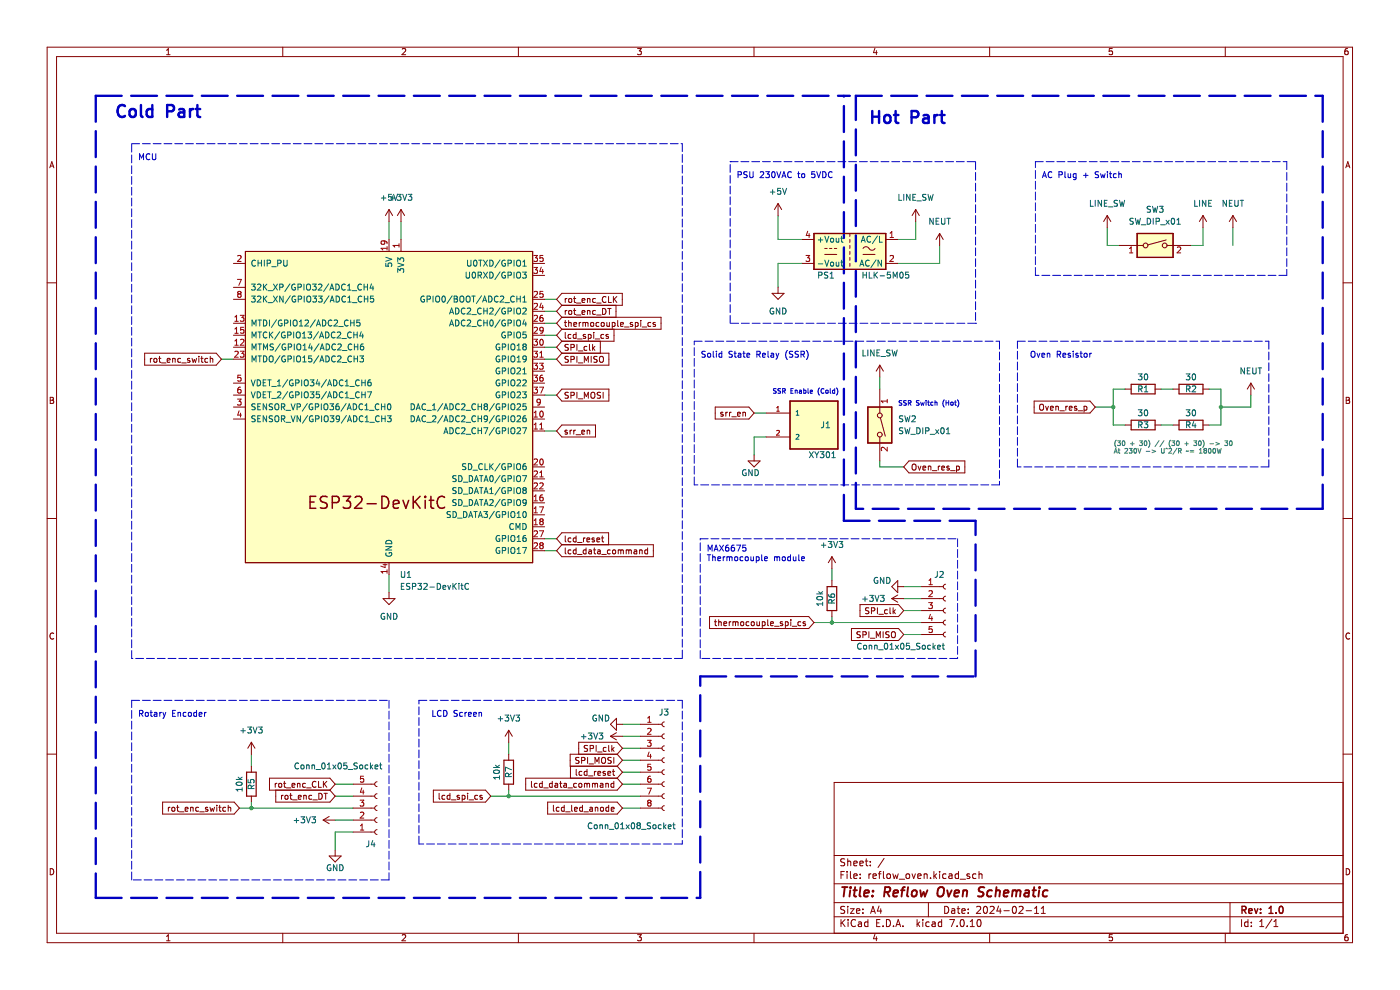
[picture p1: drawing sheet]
<svg xmlns="http://www.w3.org/2000/svg" width="297mm" height="210mm" viewBox="0 0 297 210" stroke-linecap="round" stroke-linejoin="round" font-family="sans-serif">
<g fill="none" stroke="#840000" stroke-width=".21">
<path d="M10 10h276.9v190h-276.9zM12 12h272.9v186h-272.9zM35.3 11.6h.8M35.3 10.7l.4-.4v1.3M60 10v2M85.3 10.4l.5-.1 .3 .4-.8 .9h.8M110 10v2M135.2 10.3h.9l-.5 .5 .4 .1v.6l-.2 .1-.6-.1M160 10v2M185.6 10.2l-.3 1h.8M185.9 10.7v.9M209.9 10v2"/>
<path d="M236 10.3h-.7v.6h.6l.1 .6-.2 .1-.5-.1M259.9 10v2M285.9 10.3l-.4 .1-.2 .2v.8l.2 .2 .5-.1-.1-.6-.4-.1-.2 .2M10.6 35.6l.4-1.3 .4 1.3M10.7 35.2h.6M285.5 35.6l.4-1.3 .5 1.3M285.6 35.2h.6M10 60h2M284.9 60h2M10.7 84.3h.4l.2 .2-.2 .4 .2 .1 .1 .3-.2 .3h-.5zM10.7 84.9h.4M285.6 84.3h.4l.3 .2-.3 .4 .3 .1v.3l-.2 .3h-.5z"/>
<path d="M285.6 84.9h.4M10 110h2M284.9 110h2M11.4 134.4a.58 .58 0 0 0-.8 .5 .58 .58 0 0 0 .8 .5M286.3 134.4a.58 .58 0 0 0-.8 .5 .58 .58 0 0 0 .8 .5M10 160h2M284.9 160h2M284.9 166h-107.9v32M10.7 184.3a.66 .66 0 0 1 .7 .6 .66 .66 0 0 1-.7 .7zM35.3 198.6l.4-.3v1.3M35.3 199.6h.8M60 198v2"/>
<path d="M85.3 198.4l.5-.1 .3 .3-.8 1h.8M110 198v2M135.2 198.3h.9l-.5 .5 .4 .1v.5l-.2 .2-.6-.2M160 198v2M177 194.5h107.9M177 191.5h107.9M177 187.5h107.9M177 181.5h107.9M178.4 185.6h.5M178.4 195.1v1.5M178.6 195.7l.7 .9M179.1 184.9h-.7v1.5"/>
<path d="M179.2 192.3h-.6l-.2 .1v.4l.7 .3 .1 .4-.3 .3-.6-.1M179.2 182.2h-.6l-.2 .1v.4l.7 .3 .1 .4-.3 .3-.6-.1M179.3 195.1l-.9 .8M179.7 184.9v.1M179.7 185.4v1M179.8 182.2v1.5M179.8 192.3v.1M179.8 192.8v1M179.8 182.8l.3-.1h.3l.1 1M179.9 195.1v.1M179.9 195.6v1M180.4 192.8h.8l-.8 1h.8"/>
<path d="M180.4 184.9v1.2l.2 .3M181.1 185.9l.7-.2v-.3h-.5l-.2 .2 .1 .7h.6M181.1 183.2l.7-.2v-.3h-.5l-.2 .2 .1 .7h.6M181.5 195.2a.71 .71 0 0 0-1 .5 .71 .71 0 0 0 .7 .9l.3-.2M181.7 193.3l.7-.2-.1-.3h-.4l-.2 .2 .1 .7h.5M182.1 195.6h.6l.1 1M182.4 183.2l.7-.2v-.3h-.5l-.2 .2 .1 .7h.6M182.5 186.2v.2M182.5 185.4v.2M182.8 195.9l-.5 .1-.2 .2 .2 .4 .5-.1M183.1 192.8v.2M183.1 193.6v.2"/>
<path d="M183.6 182.7h.5M183.8 182.2v1.2l.3 .3M184.1 195.6h-.4l-.3 .2 .2 .7h.5M184.1 195.1v1.5M184.3 185.4v1M184.6 183.5v.2M184.6 182.7v.2M184.7 193.8l.5-1.5 .5 1.5M184.8 185.4l-.5 .2M184.8 193.3h.8M185.2 185.9l.7-.2-.1-.3h-.4l-.2 .2 .1 .7h.5M185.6 198.2l-.3 .9h.8"/>
<path d="M185.9 198.7v.9M186 195.8h.5M186.3 185.4h.6M186.5 192.2l-.4 1.1h1M186.7 195.1h-.7v1.5h.7M186.8 192.8v1M186.9 184.9l-.3 .2v1.3M187.3 196.4v.2M187.4 184.9v1.2l.2 .3M187.6 182.1l-1.3 1.9M188.1 195.1a.76 .76 0 0 1 .8 .7 .76 .76 0 0 1-.8 .8zM188.3 185.4h.3l.3 .2v.5l-.3 .3-.3-.1-.2-.2z"/>
<path d="M189.4 185.4l.3 1 .3-.8 .3 .8 .3-1M189.6 196.4v.2M190.1 196.6l.5-1.5 .5 1.5M190.2 196.1h.7M190.8 186.5h1.1M191.6 196.4v.2M192.3 185.5l.2-.1 .4 .1 .1 .6-.2 .2-.3 .1-.2-.2zM193.5 185.4l.3 1 .4-1M194.6 195.1v1.5M194.7 185.9l.7-.2-.1-.3h-.4l-.2 .2 .1 .7h.5M194.7 196l.4 .6M195.1 195.6l-.5 .5"/>
<path d="M195.8 195.1v.1M195.8 195.6v1M196.1 185.5l.2-.1h.3l.1 1M196.1 185.4v1M197 191.5v3M197.1 195.6h-.4l-.3 .2 .2 .7h.5M197.4 186.2v.2M197.8 195.6h.5l.1 1M198.1 184.9v1.5M198.3 185.8l.4 .6M198.4 195.9l-.5 .1-.2 .2 .2 .4 .5-.1M198.7 185.4l-.6 .5"/>
<path d="M199.3 184.9v.1M199.3 185.4v1M199.8 195.6h-.5l-.3 .2 .2 .7h.6M199.8 195.1v1.5M200.4 192.3a.76 .76 0 0 1 .9 .7 .76 .76 0 0 1-.9 .8zM200.7 185.4h-.4l-.3 .2 .1 .7h.6M201.3 185.4h.6l.1 1M201.5 195.1h1l-.7 1.5M201.9 192.8h.6v1M202 185.7l-.5 .1-.2 .2 .2 .4 .5-.1M202.5 193.1l-.5 .1-.2 .2 .2 .4 .5-.1M203 192.8h.6"/>
<path d="M203 196.4v.2M203.3 192.3v1.2l.3 .3M203.3 185.4h-.4l-.3 .2 .2 .7h.5M203.3 184.9v1.5M203.7 186.5h1.1M203.8 195.2l.2-.1a.8 .8 0 0 1 .6 .7 .8 .8 0 0 1-.6 .8l-.3-.6zM204 193.3l.8-.2-.1-.3h-.4l-.3 .2 .1 .7h.6M205.2 196.4v.2M205.4 193.6v.2M205.4 192.8v.2M205.7 185.4h-.4l-.2 .2 .1 .2 .5 .1v.4h-.6M205.8 196.6h.9"/>
<path d="M205.8 195.5l.5-.4v1.5M207 185.4h-.4l-.3 .2 .2 .7h.5M207.2 192.4l.6-.1 .2 .4-.9 1.1h.9M207.4 195.2l.2-.1a.8 .8 0 0 1 .5 .7 .8 .8 0 0 1-.5 .8l-.3-.6zM207.7 185.5l.2-.1h.4v1M207.7 184.9v1.5M208.8 192.4l.2-.1a.8 .8 0 0 1 .5 .7 .8 .8 0 0 1-.5 .8l-.4-.6zM209.9 198v2M210 192.4l.6-.1 .3 .4-.9 1.1h.9M211.8 192.2l-.3 1.1h.9M212.2 192.8v1M213 193.2h1.1"/>
<path d="M214.9 192.4l.2-.1a.8 .8 0 0 1 .5 .7 .8 .8 0 0 1-.5 .8l-.3-.6zM216.2 192.4l.6-.1 .2 .4-.9 1.1h.9M217.7 193.2h1.1M219.5 193.8h.8M219.5 192.7l.4-.4v1.5M220.9 193.8h.9M220.9 192.7l.4-.4v1.5M236 198.3h-.7v.6l.6-.1 .1 .6-.2 .2-.5-.2M259.9 198v2M260.9 191.5v6.5M263.4 195.1v1.5M264.7 195.6h-.4l-.3 .2 .2 .7h.5"/>
<path d="M264.7 195.1v1.5M265.5 196.4v.2M265.5 195.6v.2M267.2 196.6h.9M267.2 195.5l.5-.4v1.5M269.8 195l-1.3 1.9M270.2 196.6h.9M270.2 195.5l.5-.4v1.5M285.6 184.3a.66 .66 0 0 1 .7 .6 .66 .66 0 0 1-.7 .7zM285.9 198.3h-.4l-.2 .3v.7l.2 .3 .5-.2-.1-.6h-.4l-.2 .2"/>
</g>
<path d="M263.5 193h.7l.1-.3v-.3l-.8-.2v1.5M263.8 193l.5 .7M264.9 193.2l.7-.1v-.3l-.5-.1-.2 .3 .1 .7h.6M266.1 192.7l.4 1 .3-1M267.4 193.6v.1M267.4 192.8v.2M269.2 193.7h.9M269.2 192.7l.4-.5v1.5M270.7 193.6v.1M271.5 192.4l.2-.2a.8 .8 0 0 1 .5 .8 .8 .8 0 0 1-.5 .7l-.4-.5z" fill="none" stroke="#840000" stroke-width=".3"/>
<g fill="none" stroke="#840000" stroke-width=".4">
<path d="M178.6 188.2h1.2M179.2 188.2l-.2 2M180.4 188.8l-.2 1.4M180.5 188.2l-.1 .2M181 188.8h.8M181.4 188.2l-.2 1.7 .1 .2 .3 .1M182.6 188.2l-.3 1.7 .3 .3M183.3 189.5l1-.2v-.4h-.8l-.2 1 .2 .3 .6-.1M185.1 190v.2M185.2 188.9v.2M187.7 189.2h.7l.3-.2a.51 .51 0 0 0-.1-.8h-.8l-.3 2M188.1 189.2l.6 1"/>
<path d="M189.5 189.5l1-.2v-.4h-.8l-.2 1 .2 .3 .6-.1M191.1 188.8h.8M192 188.2l-.4 .1-.1 .2-.2 1.7M192.6 188.2l-.2 1.7 .3 .3M193.6 189l.1-.1a.5 .5 0 0 1 .8 .3l-.1 .6-.2 .3a.5 .5 0 0 1-.8-.3zM195.2 188.8l.2 1.4 .5-1 .3 1 .6-1.4M199.1 188.5a.69 .69 0 0 1 1.1 0 1.47 1.47 0 0 1-.6 1.7l-.5-.1a1.5 1.5 0 0 1 0-1.6zM200.9 188.8l.3 1.4 .7-1.4M202.5 189.5l1-.2-.1-.4h-.8l-.2 1 .3 .3 .6-.1M204.3 189l.4-.2 .4 .1v1.3M204.4 188.8l-.2 1.4M208.8 188.3a.85 .85 0 0 0-1 .1l-.1 .5 .9 .5-.1 .6a.85 .85 0 0 1-1 .1"/>
<path d="M210.4 188.9a.66 .66 0 0 0-.9 .3l-.1 .6 .1 .3h.8M211.3 189l.3-.2 .5 .1-.1 1.3M211.4 188.2l-.2 2M212.9 189.5l1-.2v-.4h-.8l-.2 1 .3 .3 .5-.1M214.8 189l.6-.2 .3 .3M214.8 188.8l-.1 1.4M215.7 189.1a.5 .5 0 0 1 .7-.2v1.3M215.7 189.1l-.2 1.1M217.5 188.9h.8l-.1 1.3M218.3 189.3l-.7 .1a.4 .4 0 0 0-.3 .4 .4 .4 0 0 0 .2 .4l.7-.1M219 188.8h.8M219.4 188.2l-.2 1.7 .1 .2 .3 .1"/>
<path d="M220.5 188.8l-.2 1.4M220.5 188.2v.2M222.3 188.9a.66 .66 0 0 0-1 .3l-.1 .6 .2 .3h.7"/>
</g>
<path d="M172.7 49.5h15.2v7.6h-15.2z" fill-rule="evenodd" fill="#ffffc2"/>
<path d="M172.7 49.5h15.2v7.6h-15.2z" fill="none" stroke="#840000" stroke-width=".25"/>
<path d="M241.2 49.5h7.7v5.1h-7.7z" fill-rule="evenodd" fill="#ffffc2"/>
<path d="M241.2 49.5h7.7v5.1h-7.7z" fill="none" stroke="#840000" stroke-width=".25"/>
<path d="M52.1 53.3h60.9v66.1h-60.9z" fill-rule="evenodd" fill="#ffffc2"/>
<path d="M52.1 53.3h60.9v66.1h-60.9z" fill="none" stroke="#840000" stroke-width=".21"/>
<path d="M184.1 86.3h5.1v7.7h-5.1z" fill-rule="evenodd" fill="#ffffc2"/>
<path d="M184.1 86.3h5.1v7.7h-5.1z" fill="none" stroke="#840000" stroke-width=".25"/>
<path d="M167.6 85.1h10.2v10.1h-10.2z" fill-rule="evenodd" fill="#ffffc2"/>
<path d="M172.7 49.5h15.2v7.6h-15.2zM241.2 49.5h7.7v5.1h-7.7zM167.6 85.1h10.2v10.1h-10.2zM184.1 86.3h5.1v7.7h-5.1zM240 81.5h5v2.1h-5zM240 89.1h5v2.1h-5zM250.1 81.5h5.1v2.1h-5.1zM250.1 89.1h5.1v2.1h-5.1zM175.5 124.4h2v5.1h-2zM52.3 163.8h2v5.1h-2zM106.9 161.3h2v5h-2z" fill="none" stroke="#840000" stroke-width=".25"/>
<g fill="none" stroke="#0000c2" stroke-width=".5">
<path d="M20.3 27.8v5.5M20.3 35.3v5.5M25.8 20.3h-5.5v5.5M27.8 20.3h5.5M35.3 20.3h5.5M42.8 20.3h5.5M50.3 20.3h5.5M57.8 20.3h5.5M65.3 20.3h5.5M72.8 20.3h5.5M80.3 20.3h5.5M87.8 20.3h5.5"/>
<path d="M95.3 20.3h5.5M102.8 20.3h5.5M110.3 20.3h5.5M117.8 20.3h5.5M125.3 20.3h5.5M132.8 20.3h5.5M140.3 20.3h5.5M147.8 20.3h5.5M155.3 20.3h5.5M162.8 20.3h5.5M170.3 20.3h5.5M177.8 20.3h2.5"/>
<path d="M179 20.3v.2M179 22.5v5.5M179 30v5.5M179 37.5v5.5M181.6 27.5v5.5M181.6 35v5.4M187.1 20.3h-5.5v5.2M189.1 20.3h5.5M196.6 20.3h5.5M204.1 20.3h5.5M211.6 20.3h5.5M219.1 20.3h5.5"/>
<path d="M226.6 20.3h5.5M234 20.3h5.5M241.5 20.3h5.5M249 20.3h5.5M256.5 20.3h5.5M264 20.3h5.5M271.5 20.3h5.5M279 20.3h1.6v5.5M280.6 27.8v5.5M280.6 35.3v5.5M20.3 42.8v5.5M20.3 50.3v5.5"/>
<path d="M20.3 57.8v5.5M179 45v5.5M179 52.5v5.5M179 60v5.5M181.6 42.4v5.5M181.6 49.9v5.5M181.6 57.4v5.5M280.6 42.8v5.5M280.6 50.3v5.5M280.6 57.8v5.5M20.3 65.3v5.5M20.3 72.8v5.5"/>
<path d="M179 67.5v5.5M179 75v5.5M181.6 64.9v5.5M181.6 72.4v5.5M181.6 79.9v5.5M280.6 65.3v5.5M280.6 72.8v5.5M20.3 80.3v5.5M20.3 87.8v5.5M20.3 95.3v5.5M179 82.5v5.5M179 90v5.5"/>
<path d="M179 97.5v5.5M181.6 87.4v5.5M181.6 94.9v5.5M280.6 80.3v5.5M280.6 87.8v5.5M280.6 95.3v5.5M20.3 102.8v5.5M20.3 110.3v5.5M20.3 117.8v5.5M179 105v5.5h5.5M181.6 102.4v5.5h1.5M185.1 107.9h5.5"/>
<path d="M186.5 110.5h5.5M192.6 107.9h5.5M194 110.5h5.5M200.1 107.9h5.5M201.5 110.5h5.5v3M207 115.5v5.5M207.6 107.9h5.5M215.1 107.9h5.5M222.6 107.9h5.5M230.1 107.9h5.5M237.6 107.9h5.5M245.1 107.9h5.5"/>
<path d="M252.6 107.9h5.5M260.1 107.9h5.5M267.6 107.9h5.5M280.6 102.8v5.1h-5.5M20.3 125.3v5.5M20.3 132.8v5.5M207 123v5.5M207 130.5v5.5M207 138v5.5M20.3 140.3v5.5M20.3 147.8v5.5M20.3 155.3v5.5"/>
<path d="M148.6 147.5v5.5M148.6 155v5.5M154.1 143.5h-5.5v2M156 143.5h5.5M163.5 143.5h5.5M171 143.5h5.5M178.5 143.5h5.5M186 143.5h5.5M193.5 143.5h5.5M201 143.5h5.5M20.3 162.8v5.5M20.3 170.3v5.5"/>
<path d="M20.3 177.8v5.5M148.6 162.5v5.5M148.6 170v5.5M148.6 177.5v5.5M20.3 185.3v5.2h5.5M27.8 190.5h5.5M35.3 190.5h5.5M42.8 190.5h5.5M50.3 190.5h5.5M57.8 190.5h5.5M65.3 190.5h5.5M72.8 190.5h5.5"/>
<path d="M80.3 190.5h5.5M87.8 190.5h5.5M95.3 190.5h5.5M102.8 190.5h5.5M110.3 190.5h5.5M117.8 190.5h5.5M125.3 190.5h5.5M132.8 190.5h5.5M140.3 190.5h5.5M148.6 185v5.5h-.8"/>
</g>
<g fill="none" stroke="#009600" stroke-width=".21">
<path d="M82.5 47v3.8M85.1 47v3.8M165.1 45.7v5.1h5M170.1 55.9h-5v5.1M194.3 47v3.8h-3.8M199.3 52.1v3.8h-8.8M234.9 48.3v3.8h2.5M255.2 48.3v3.8h-2.5M261.6 48.3v3.8M47 76.2h2.5M115.5 66h2.6M115.5 76.2h2.6"/>
<path d="M115.5 73.7h2.6M115.5 71.1h2.6M115.5 68.6h2.6M115.5 63.5h2.6M186.6 80v2.5M115.5 83.8h2.6M115.5 91.4h2.6M160 87.6h2.5M162.5 92.7h-2.5v3.8M186.6 97.8v1.2h5.1M232.4 86.3h3.8M238.7 82.5h-2.5v7.7h2.5"/>
<path d="M246.3 82.5h2.6M246.3 90.2h2.6M256.5 82.5h2.5v7.7h-2.5M265.4 83.8v2.5h-6.4M115.5 114.3h2.6M115.5 116.8h2.6M82.5 121.9v3.8M172.7 132.1h22.8M176.5 120.6v2.6M176.5 130.8v1.3M191.7 134.6h3.8M191.7 129.5h3.8"/>
<path d="M191.7 127h3.8M191.7 124.4h3.8M53.3 160v2.5M107.9 157.4v2.6M132 158.7h3.9M132 153.6h3.9M132 156.2h3.9M50.8 171.4h24.1M53.3 170.1v1.3M71.1 166.3h3.8M71.1 168.9h3.8M71.1 174h3.8"/>
<path d="M74.9 176.5h-3.8v3.8M104.1 168.9h31.8M107.9 167.6v1.3M132 171.4h3.9M132 166.3h3.9M132 163.8h3.9M132 161.3h3.9"/>
</g>
<g fill="none" stroke="#0000c2" stroke-width=".21">
<path d="M27.9 30.6v1.7M27.9 32.9v1.6M27.9 35.2v1.6M27.9 37.4v1.7M27.9 39.7v1.7M27.9 30.5h1.7M29.6 33.9v-1.3l.4 .9 .5-.9v1.3M30.2 30.5h1.7M31.8 32.7a.56 .56 0 0 0-.8 .5 .56 .56 0 0 0 .8 .6M32.3 32.6v1l.3 .3 .3-.1 .2-.2v-1M32.5 30.5h1.7M34.8 30.5h1.7"/>
<path d="M37.1 30.5h1.7M39.4 30.5h1.6M41.6 30.5h1.7M43.9 30.5h1.7M46.2 30.5h1.7M48.5 30.5h1.7M50.8 30.5h1.7M53.1 30.5h1.6M55.4 30.5h1.6M57.6 30.5h1.7M59.9 30.5h1.7M62.2 30.5h1.7"/>
<path d="M64.5 30.5h1.7M66.8 30.5h1.7M69.1 30.5h1.6M71.4 30.5h1.6M73.6 30.5h1.7M75.9 30.5h1.7M78.2 30.5h1.7M80.5 30.5h1.7M82.8 30.5h1.7M85.1 30.5h1.6M87.4 30.5h1.6M89.6 30.5h1.7"/>
<path d="M91.9 30.5h1.7M94.2 30.5h1.7M96.5 30.5h1.7M98.8 30.5h1.7M101.1 30.5h1.6M103.4 30.5h1.6M105.6 30.5h1.7M107.9 30.5h1.7M110.2 30.5h1.7M112.5 30.5h1.7M114.8 30.5h1.7M117.1 30.5h1.6"/>
<path d="M119.3 30.5h1.7M121.6 30.5h1.7M123.9 30.5h1.7M126.2 30.5h1.7M128.5 30.5h1.7M130.8 30.5h1.7M133.1 30.5h1.6M135.3 30.5h1.7M137.6 30.5h1.7M139.9 30.5h1.7M142.2 30.5h1.7M144.5 30.5h.2v1.7"/>
<path d="M144.7 32.8v1.6M144.7 35.1v1.6M144.7 37.3v1.7M144.7 39.6v1.7M154.9 34.3h.1M154.9 34.3h1.7M154.9 34.9v1.7M154.9 37.2v1.7M154.9 39.5v1.6M156.6 37.1l.6-.1v-.5l-.6-.1v1.3M157.2 34.3h1.7M158.5 36.5h-.7v.4l.6 .2 .1 .3-.2 .3-.5-.1"/>
<path d="M159.1 36.4v1l.2 .3 .4-.1 .1-.2v-1M159.5 34.3h1.6M161.3 36.5l.5-.1 .2 .4-.8 .9h.8M161.8 34.3h1.6M162.4 36.4h.8l-.4 .5 .4 .1v.6l-.2 .1-.6-.1M163.8 36.5l.2-.1a.68 .68 0 0 1 .4 .7 .68 .68 0 0 1-.4 .6l-.3-.5zM164 34.3h1.7M164.8 36.4l.4 1.3 .4-1.3M165.9 37.7l.4-1.3 .4 1.3M166 37.3h.6M166.3 34.3h1.7M167.9 36.5a.56 .56 0 0 0-.8 .6 .56 .56 0 0 0 .8 .5"/>
<path d="M168.6 34.3h1.7M169.2 36.8h.5M169.4 36.4v1.1l.3 .2M170.1 37l.2-.2 .4 .2-.1 .6h-.5zM170.9 34.3h1.7M172.8 36.4h-.6v.6h.6v.6l-.1 .1-.5-.1M173.2 34.3h1.7M173.3 36.4l.4 1.3 .4-1.3M174.5 36.4a.64 .64 0 0 1 .8 .7 .64 .64 0 0 1-.8 .6zM175.5 34.3h1.6M176.5 36.5a.56 .56 0 0 0-.8 .6 .56 .56 0 0 0 .8 .5M177.8 34.3h1.6"/>
<path d="M180 34.3h1.7M182.3 34.3h1.7M184.6 34.3h1.7M186.9 34.3h1.7M189.2 34.3h1.7M191.5 34.3h1.6M193.8 34.3h1.6M196 34.3h1.7M198.3 34.3h1.7M200.6 34.3h1.7M202.9 34.3h1.7M205.2 34.3h1.7"/>
<path d="M207 34.3v1.7M207 36.6v1.7M207 38.9v1.6M219.7 36.2v1.6M219.7 38.5v1.6M221.1 37.7l.5-1.3 .4 1.3M221.3 37.3h.6M221.3 34.3h-1.6v1.3M221.9 34.3h1.7M223.1 36.5a.56 .56 0 0 0-.8 .6 .56 .56 0 0 0 .8 .5M224.2 34.3h1.7M224.7 37.1l.6-.1v-.5l-.6-.1v1.3"/>
<path d="M225.9 36.4v1.1l.2 .2M226.5 34.3h1.7M226.6 36.8v.8h.5M227.1 36.8v.9M228.3 36.9l-.4-.1-.2 .3 .1 .5h.5M228.3 36.8v1.1l-.3 .2-.3-.1M228.8 34.3h1.7M229.9 37.2h.9M230.3 36.7v1M231.1 34.3h1.7M233.1 36.5h-.7v.4l.5 .2 .2 .3-.3 .3-.5-.1M233.4 34.3h1.6"/>
<path d="M233.5 36.8l.2 .9 .3-.6 .2 .6 .2-.9M234.9 36.4v.1M234.9 36.8v.9M235.4 36.8h.4M235.5 36.4v1.1l.3 .2M235.7 34.3h1.6M236.8 36.9l-.4-.1-.2 .3 .1 .5h.5M237.3 37l.5-.1 .1 .8M237.3 36.4v1.3M237.9 34.3h1.7M240.2 34.3h1.7M242.5 34.3h1.7"/>
<path d="M244.8 34.3h1.7M247.1 34.3h1.7M249.4 34.3h1.6M251.6 34.3h1.7M253.9 34.3h1.7M256.2 34.3h1.7M258.5 34.3h1.7M260.8 34.3h1.7M263.1 34.3h1.7M265.4 34.3h1.6M267.6 34.3h1.7M269.9 34.3h1.7"/>
<path d="M272.2 34.3h.8v1.7M273 36.6v1.7M273 38.9v1.6M27.9 42v1.7M27.9 44.3v1.7M27.9 46.6v1.7M27.9 48.9v1.6M27.9 51.2v1.6M27.9 53.4v1.7M27.9 55.7v1.7M27.9 58v1.7M144.7 41.9v1.7"/>
<path d="M144.7 44.2v1.7M144.7 46.5v1.7M144.7 48.8v1.6M144.7 51.1v1.6M144.7 53.3v1.7M144.7 55.6v1.7M144.7 57.9v1.7M154.9 41.8v1.6M154.9 44v1.7M154.9 46.3v1.7M154.9 48.6v1.7M154.9 50.9v1.7"/>
<path d="M154.9 53.2v1.7M154.9 55.5v1.6M154.9 57.8v1.6M207 41.1v1.7M207 43.4v1.7M207 45.7v1.7M207 48v1.7M207 50.3v1.7M207 52.6v1.7M207 54.9v1.6M207 57.1v1.7M207 59.4v1.7"/>
<path d="M219.7 56.7v1.7h.7M219.7 40.7v1.7M219.7 43v1.7M219.7 45.3v1.7M219.7 47.6v1.7M219.7 49.9v1.7M219.7 52.2v1.6M219.7 54.5v1.6M221 58.4h1.7M223.3 58.4h1.7M225.6 58.4h1.7M227.9 58.4h1.7"/>
<path d="M230.2 58.4h1.6M232.5 58.4h1.6M234.7 58.4h1.7M237 58.4h1.7M239.3 58.4h1.7M241.6 58.4h1.7M243.9 58.4h1.7M246.2 58.4h1.6M248.4 58.4h1.7M250.7 58.4h1.7M253 58.4h1.7M255.3 58.4h1.7"/>
<path d="M257.6 58.4h1.7M259.9 58.4h1.7M262.2 58.4h1.6M264.4 58.4h1.7M266.7 58.4h1.7M269 58.4h1.7M273 41.1v1.7M273 43.4v1.7M273 45.7v1.7M273 48v1.7M273 50.3v1.7M273 52.6v1.7"/>
<path d="M273 54.9v1.6M273 57.1v1.3h-1.7M27.9 60.3v1.7M27.9 62.6v1.7M27.9 64.9v1.6M27.9 67.2v1.6M27.9 69.4v1.7M27.9 71.7v1.7M27.9 74v1.7M27.9 76.3v1.7M27.9 78.6v1.7M144.7 60.2v1.7"/>
<path d="M144.7 62.5v1.7M144.7 64.8v1.6M144.7 67v1.7M144.7 69.3v1.7M144.7 71.6v1.7M144.7 73.9v1.7M144.7 76.2v1.7M144.7 78.5v1.7M147.3 73.8v1.6M147.3 76v1.7M147.3 78.3v1.7M149 72.4h-1.7v.7"/>
<path d="M149.6 72.4h1.6M149.6 74.6h-.6v.4l.5 .2 .1 .3-.2 .3-.5-.1M150.2 75.1l.1-.2 .4 .2-.1 .6h-.4zM151.3 74.5v1.1l.2 .2M151.9 72.4h1.6M152 74.5v.1M152 74.9v.9M153.1 75l-.3-.1-.3 .3 .1 .5h.5M153.1 74.5v1.3M154.1 72.4h1.7M154.9 60v1.7M154.9 62.3v1.7"/>
<path d="M154.9 64.6v1.7M154.9 66.9v1.7M155 68.6h1.7M155.4 74.6h-.7v.4l.5 .2 .2 .3-.3 .3-.5-.1M155.7 74.9h.5M155.9 74.5v1.1l.3 .2M156.4 72.4h1.7M156.6 75h.5l.1 .8M157.2 75.2l-.6 .3 .2 .3 .4-.1M157.3 68.6h1.7M157.6 74.9h.5M157.8 74.5v1.1l.3 .2"/>
<path d="M158.4 75.4l.7-.2-.1-.2-.4-.1-.2 .2 .1 .6h.5M158.7 72.4h1.7M159.6 68.6h1.6M160.6 75.2l.6-.1v-.5l-.6-.1v1.3M160.9 75.2l.4 .6M161 72.4h1.7M161.8 75.4l.6-.2-.1-.2-.3-.1-.2 .2v.6h.5M161.9 68.6h1.6M162.9 74.5v1.1l.2 .2M163.3 72.4h1.7M163.6 75h.5v.8M164.1 75.2l-.6 .3 .2 .3 .4-.1"/>
<path d="M164.1 68.6h1.7M164.6 74.9l.3 .9M164.9 75.8l-.3 .4M165.2 74.9l-.3 .9M165.6 72.4h1.6M166.4 68.6h1.7M167 74.3a1.46 1.46 0 0 0 0 2M167.9 72.4h1.6M168.2 74.6h-.7v.4l.6 .2 .1 .3-.3 .3-.4-.1M168.7 68.6h1.7M169.4 74.6h-.7v.4l.6 .2 .1 .3-.3 .3-.4-.1M169.9 75.2l.6-.1 .1-.5-.7-.1v1.3"/>
<path d="M170.1 72.4h1.7M170.2 75.2l.5 .6M171 68.6h1.7M171.1 74.3a1.46 1.46 0 0 1 0 2M172.4 72.4h1.7M173.3 68.6h1.7M174.7 72.4h1.7M175.6 68.6h1.6M177 72.4h1.7M177.9 68.6h1.6M179.3 72.4h1.7M180.1 68.6h1.7"/>
<path d="M181.6 72.4h1.6M182.4 68.6h1.7M183.8 72.4h1.7M184.7 68.6h1.7M186.1 72.4h1.7M187 68.6h1.7M188.4 72.4h1.7M189.3 68.6h1.7M190.7 72.4h1.7M191.6 68.6h1.6M193 72.4h1.7M193.9 68.6h1.6"/>
<path d="M195.3 72.4h1.7M196.1 68.6h1.7M197.6 72.4h1.6M198.4 68.6h1.7M199.8 72.4h1.7M200.7 68.6h1.7M202.1 72.4h1.7M203 68.6h1.7M204.4 72.4h1.7M205.3 68.6h1.7M206.7 72.4h1.7M207 68.6h.1"/>
<path d="M207 61.7v1.7M207 64v1.7M207 66.3v1.7M209 72.4h1.7M211.3 72.4h.7v1.7M212 74.7v1.6M212 77v1.6M212 79.2v1.7M215.8 74.5v1.7M215.8 76.8v1.7M215.8 79.1v1.7M217.5 72.4h-1.7v1.5"/>
<path d="M218.1 72.4h1.7M218.8 74.7l.2-.2a.43 .43 0 0 1 .6 .4v.5a.42 .42 0 0 1-.5 .4 .42 .42 0 0 1-.4-.4zM220 74.9l.3 .9 .3-.9M220.4 72.4h1.7M221 75.4l.6-.2v-.2l-.4-.1-.2 .2 .1 .6h.5M222.2 75.1l.5-.1v.8M222.2 74.9v.9M222.7 72.4h1.7M224.3 75.2l.6-.1 .1-.5-.7-.1v1.3M224.6 75.2l.4 .6M225 72.4h1.7M225.5 75.4l.6-.2-.1-.2-.3-.1-.2 .2 .1 .6h.4"/>
<path d="M227.1 75l-.3-.1-.2 .2v.2l.5 .1v.3h-.5M227.3 72.4h1.6M227.7 74.5v.1M227.7 74.9v.9M228.7 75l-.3-.1-.2 .2 .1 .2 .4 .1v.3h-.5M229.1 74.9h.5M229.3 74.5v1.1l.3 .2M229.6 72.4h1.6M230 75.1l.2-.2 .4 .2-.1 .6h-.5zM231.2 74.9v.9M231.5 74.9l-.3 .3M231.8 72.4h1.7"/>
<path d="M234.1 72.4h1.7M236.4 72.4h1.7M238.7 72.4h1.7M241 72.4h1.7M243.3 72.4h1.6M245.6 72.4h1.6M247.8 72.4h1.7M250.1 72.4h1.7M252.4 72.4h1.7M254.7 72.4h1.7M257 72.4h1.7M259.3 72.4h1.6"/>
<path d="M261.6 72.4h1.6M263.8 72.4h1.7M266.1 72.4h1.7M268.4 72.4h.8v1.7M269.2 74.7v1.6M269.2 77v1.6M269.2 79.2v1.7M27.9 80.9v1.6M27.9 83.1v1.7M27.9 85.4v1.7M27.9 87.7v1.7M27.9 90v1.7"/>
<path d="M27.9 92.3v1.7M27.9 94.6v1.7M27.9 96.9v1.6M27.9 99.1v1.7M144.7 80.8v1.6M144.7 83v1.7M144.7 85.3v1.7M144.7 87.6v1.7M144.7 89.9v1.7M144.7 92.2v1.7M144.7 94.5v1.6M144.7 96.8v1.6"/>
<path d="M144.7 99v1.7M147.3 80.6v1.7M147.3 82.9v1.7M147.3 85.2v1.7M147.3 87.5v1.6M147.3 89.8v1.6M147.3 92v1.7M147.3 94.3v1.7M147.3 96.6v1.7M147.3 98.9v1.7M164.6 82.5h-.5a.42 .42 0 0 0 .5 .5v.4h-.5M165.6 82.5h-.5a.42 .42 0 0 0 .5 .5l-.1 .4h-.5"/>
<path d="M166 83l.5-.1 .1-.4-.6-.1v1M166.3 83l.3 .4M167.8 82.9h.3M168.3 82.4h-.5v1h.5M168.7 82.8v.6M168.7 82.9l.4-.1v.6M169.6 82.8h.4v.6M170 83l-.4 .2 .1 .2h.3M170.5 82.8h.3l.2 .2-.1 .4h-.4M170.5 82.4v1M171.4 82.4v.9l.2 .1M171.9 83.1l.5-.1-.1-.2h-.3l-.1 .1v.5h.4"/>
<path d="M173.8 82.3a1.15 1.15 0 0 0 0 1.5M174.8 82.5a.44 .44 0 0 0-.6 .4 .44 .44 0 0 0 .6 .4M175.2 82.9h.4v.5l-.4-.1zM176.1 82.4v.9l.2 .1M177.1 82.8h-.3l-.2 .2 .1 .4h.4M177.1 82.4v1M177.5 82.3a1.15 1.15 0 0 1 0 1.5M191.3 85l-.5 .1a.42 .42 0 0 0 .5 .5l-.1 .3h-.5M192.3 85l-.6 .1a.42 .42 0 0 0 .5 .5v.3h-.5M192.7 85.5l.5-.1v-.3l-.5-.1v1M192.9 85.5l.4 .5M195 85l-.5 .1a.42 .42 0 0 0 .4 .5v.3h-.5"/>
<path d="M195.3 85.3l.2 .7 .2-.5 .2 .5 .2-.7M196.5 85v.1M196.5 85.3v.7M196.8 85.3h.4M196.9 85v.8l.3 .2M197.9 85.3h-.3l-.1 .2v.4h.4M198.4 85.4l.3-.1 .1 .7M198.4 85v1M200.3 84.8a1.15 1.15 0 0 0 0 1.5M200.7 85v1M200.7 85.4h.6M201.3 85v1"/>
<path d="M201.7 85.4h.5l-.1 .5h-.4zM202.5 85.3h.4M202.6 85v.8l.3 .2M203.1 84.8a1.15 1.15 0 0 1 0 1.5M212 81.5v1.7M212 83.8v1.7M212 86.1v1.7M212 88.4v1.7M212 90.7v1.6M212 93v1.6M212 95.2v1.7M212 97.5v1.7"/>
<path d="M212 99.8v1.7M215.8 97.4v1.6h.8M215.8 81.4v1.6M215.8 83.7v1.6M215.8 85.9v1.7M215.8 88.2v1.7M215.8 90.5v1.7M215.8 92.8v1.7M215.8 95.1v1.7M217.2 99h1.7M219.5 99h1.7M221.8 99h1.7"/>
<path d="M224.1 99h1.6M226.4 99h1.6M228.6 99h1.7M230.9 99h1.7M233.2 99h1.7M235.5 99h1.7M237.8 99h1.7M240.1 99h1.6M242.4 99h1.6M244.6 99h1.7M246.9 99h1.7M249.2 99h1.7"/>
<path d="M251.5 99h1.7M253.8 99h1.7M256.1 99h1.6M258.4 99h1.6M260.6 99h1.7M262.9 99h1.7M265.2 99h1.7M269.2 81.5v1.7M269.2 83.8v1.7M269.2 86.1v1.7M269.2 88.4v1.7M269.2 90.7v1.6"/>
<path d="M269.2 93v1.6M269.2 95.2v1.7M269.2 97.5v1.5h-1.7M27.9 101.4v1.7M27.9 103.7v1.7M27.9 106v1.7M27.9 108.3v1.7M27.9 110.6v1.6M27.9 112.9v1.6M27.9 115.1v1.7M27.9 117.4v1.7M27.9 119.7v1.7"/>
<path d="M144.7 101.3v1.7M144.7 103.6v1.7M144.7 105.9v1.7M144.7 108.2v1.7M144.7 110.5v1.6M144.7 112.8v1.6M144.7 115v1.7M144.7 117.3v1.7M144.7 119.6v1.7M147.3 101.2v1.7h.7M148.6 115.1v1.7M148.6 117.4v1.7"/>
<path d="M148.6 119.7v1.7M148.7 102.9h1.6M150 117.7h.8M150.2 116.9v-1.3l.4 .9 .5-.9v1.3M150.2 114.3h-1.6v.2M150.4 117.7v1.2M150.8 114.3h1.7M150.9 102.9h1.7M151.2 117.7v1.2M151.2 118.2h.5v.7M151.5 116.9l.4-1.3 .4 1.3M151.6 116.5h.6"/>
<path d="M152.3 118.5l.6-.1-.1-.2-.3-.1-.2 .2v.6h.5M152.6 115.6l.9 1.3M153.1 114.3h1.7M153.2 102.9h1.7M153.4 118.1v.8M153.5 115.6l-.9 1.3M153.8 118.1l-.4 .2M154.2 118.2l.4-.1 .2 .2M154.2 118.1v.8M154.5 115.6l-.3 .1-.2 .2-.1 .8 .3 .2 .4-.1-.1-.6-.3-.1-.3 .3M154.8 118.3l.1-.2 .3 .1 .1 .7M154.8 118.3v.6"/>
<path d="M155.4 114.3h1.7M155.5 102.9h1.7M155.7 115.6l-.3 .1-.2 .2-.1 .8 .3 .2 .4-.1-.1-.6-.3-.1-.3 .3M155.9 118.2l.2-.1 .4 .1-.1 .7-.5-.1zM156.3 115.6h.8l-.5 1.3M157.6 118.2l-.4-.1-.2 .2 .1 .6h.5M157.7 114.3h1.7M157.8 102.9h1.7M158.1 118.2l.2-.1 .4 .1-.1 .7-.5-.1zM158.2 115.6h-.6l-.1 .6h.6l.1 .6-.2 .1-.5-.1M159.3 118.1l.1 .8 .4-.1M159.8 118.1v.8"/>
<path d="M160 114.3h1.7M160.1 102.9h1.7M160.4 118.2l.4-.1 .2 .2-.1 .6h-.5M160.4 118.1v1.3M161.6 117.7v1.1l.2 .1M162.2 118.5l.6-.1-.1-.2-.3-.1-.2 .2 .1 .6h.4M162.3 114.3h1.6M162.4 102.9h1.6M164.3 118.2l.4-.1 .2 .2M164.3 118.1v.8M164.5 114.3h1.7M164.7 102.9h1.6"/>
<path d="M164.9 118.3l.1-.2 .3 .1 .1 .7M164.9 118.3v.6M166.1 118.2l.3-.1 .2 .2v.4l-.2 .2-.5-.2zM166.8 114.3h1.7M166.9 102.9h1.7M167.7 118.2l-.4-.1-.2 .2 .1 .6h.5M167.7 117.7v1.2M168.3 118.1l.1 .8 .4-.1M168.8 118.1v.8M169.1 114.3h1.7M169.2 102.9h1.7M169.4 117.7v1.1l.2 .1"/>
<path d="M170.1 118.5l.6-.1-.1-.2-.4-.1-.1 .2v.6h.5M171.4 114.3h1.7M171.5 102.9h1.7M173.7 114.3h1.7M173.8 102.9h1.7M176 114.3h1.7M176.1 102.9h1.7M178.3 114.3h1.6M178.4 102.9h1.6M180.5 114.3h1.7M180.6 102.9h1.7M182.8 114.3h1.7"/>
<path d="M182.9 102.9h1.7M185.1 114.3h1.7M185.2 102.9h1.7M187.4 114.3h1.7M187.5 102.9h1.7M189.7 114.3h1.7M189.8 102.9h1.7M192 114.3h1.7M192.1 102.9h1.7M194.3 114.3h1.6M194.4 102.9h1.6M196.5 114.3h1.7"/>
<path d="M196.6 102.9h1.7M198.8 114.3h1.7M198.9 102.9h1.7M201.1 114.3h1.7M201.2 102.9h1.7M203.1 114.3v1.7M203.1 116.6v1.6M203.1 118.9v1.6M203.5 102.9h1.7M205.8 102.9h1.7M208.1 102.9h1.7M212 102.1v.8h-1.6"/>
<path d="M27.9 122v1.7M27.9 124.3v1.7M27.9 126.6v1.6M27.9 128.9v1.6M27.9 131.1v1.7M27.9 133.4v1.7M27.9 135.7v1.7M27.9 138v1.7h.3M28.8 139.7h1.7M31.1 139.7h1.7M33.4 139.7h1.6M35.7 139.7h1.6"/>
<path d="M37.9 139.7h1.7M40.2 139.7h1.7M42.5 139.7h1.7M44.8 139.7h1.7M47.1 139.7h1.7M49.4 139.7h1.6M51.7 139.7h1.6M53.9 139.7h1.7M56.2 139.7h1.7M58.5 139.7h1.7M60.8 139.7h1.7M63.1 139.7h1.7"/>
<path d="M65.4 139.7h1.6M67.6 139.7h1.7M69.9 139.7h1.7M72.2 139.7h1.7M74.5 139.7h1.7M76.8 139.7h1.7M79.1 139.7h1.7M81.4 139.7h1.6M83.6 139.7h1.7M85.9 139.7h1.7M88.2 139.7h1.7M90.5 139.7h1.7"/>
<path d="M92.8 139.7h1.7M95.1 139.7h1.6M97.4 139.7h1.6M99.6 139.7h1.7M101.9 139.7h1.7M104.2 139.7h1.7M106.5 139.7h1.7M108.8 139.7h1.7M111.1 139.7h1.6M113.4 139.7h1.6M115.6 139.7h1.7M117.9 139.7h1.7"/>
<path d="M120.2 139.7h1.7M122.5 139.7h1.7M124.8 139.7h1.7M127.1 139.7h1.6M129.4 139.7h1.6M131.6 139.7h1.7M133.9 139.7h1.7M136.2 139.7h1.7M138.5 139.7h1.7M140.8 139.7h1.7M143.1 139.7h1.6M144.7 121.9v1.7"/>
<path d="M144.7 124.2v1.7M144.7 126.5v1.6M144.7 128.8v1.6M144.7 131v1.7M144.7 133.3v1.7M144.7 135.6v1.7M144.7 137.9v1.7M148.6 122v1.7M148.6 124.3v1.7M148.6 126.6v1.6M148.6 128.9v1.6M148.6 131.1v1.7"/>
<path d="M148.6 133.4v1.7M148.6 135.7v1.7M148.6 138v1.7M148.9 139.7h1.7M151.2 139.7h1.7M153.5 139.7h1.7M155.8 139.7h1.6M158 139.7h1.7M160.3 139.7h1.7M162.6 139.7h1.7M164.9 139.7h1.7M167.2 139.7h1.7"/>
<path d="M169.5 139.7h1.7M171.8 139.7h1.6M174 139.7h1.7M176.3 139.7h1.7M178.6 139.7h1.7M180.9 139.7h1.7M183.2 139.7h1.7M185.5 139.7h1.6M187.8 139.7h1.6M190 139.7h1.7M192.3 139.7h1.7M194.6 139.7h1.7"/>
<path d="M196.9 139.7h1.7M199.2 139.7h1.7M203.1 139.4v.3h-1.6M203.1 121.1v1.7M203.1 123.4v1.7M203.1 125.7v1.7M203.1 128v1.7M203.1 130.3v1.7M203.1 132.6v1.6M203.1 134.8v1.7M203.1 137.1v1.7M27.9 150.7v1.7"/>
<path d="M27.9 153v1.7M27.9 155.3v1.6M27.9 157.6v1.6M27.9 159.8v1.7M29.6 151.4l.6-.1 .1-.5-.7-.1v1.3M29.6 148.6h-1.7v1.5M29.9 151.4l.4 .6M30.2 148.6h1.7M30.9 151.2l.2-.1 .3 .1v.7l-.5-.1zM31.8 151.1h.5M32 150.7v1.1l.3 .2M32.5 148.6h1.7"/>
<path d="M32.7 151.2h.5l.1 .8M33.3 151.4l-.6 .3 .2 .3 .4-.1M33.9 151.1v.9M34.3 151.1l-.4 .3M34.6 151.1l.3 .9M34.8 148.6h1.7M34.9 152l-.3 .4M35.2 151.1l-.3 .9M36.6 151.3h.4M37.1 148.6h1.7M37.2 150.7h-.6v1.3h.6M37.8 151.2h.5v.8"/>
<path d="M37.8 151.1v.9M39.4 148.6h1.6M39.5 151.2l-.4-.1-.2 .3 .1 .5h.5M40.1 151.2l.3-.1 .2 .3v.3l-.2 .3-.5-.3zM41.6 148.6h1.7M41.7 151.2l-.4-.1-.2 .3 .1 .5h.5M41.7 150.7v1.3M42.2 151.5l.6-.1v-.2l-.4-.1-.2 .2 .1 .6h.5M43.4 151.1v.9M43.8 151.1l-.4 .3M43.9 148.6h1.7M46.2 148.6h1.7"/>
<path d="M48.5 148.6h1.7M50.8 148.6h1.7M53.1 148.6h1.6M55.4 148.6h1.6M57.6 148.6h1.7M59.9 148.6h1.7M62.2 148.6h1.7M64.5 148.6h1.7M66.8 148.6h1.7M69.1 148.6h1.6M71.4 148.6h1.6M73.6 148.6h1.7"/>
<path d="M75.9 148.6h1.7M78.2 148.6h1.7M80.5 148.6h1.7M82.5 148.6v1.6M82.5 150.8v1.7M82.5 153.1v1.7M82.5 155.4v1.7M82.5 157.7v1.7M82.5 160v1.7M88.9 149.9v1.7M88.9 152.2v1.7M88.9 154.5v1.7"/>
<path d="M88.9 156.8v1.7M88.9 159.1v1.7M90.6 148.6h-1.7v.7M91.2 148.6h1.6M91.8 150.7v1.3h.6M93.4 148.6h1.7M93.6 150.8a.56 .56 0 0 0-.8 .5 .56 .56 0 0 0 .8 .5M94.1 150.7a.64 .64 0 0 1 .7 .6 .64 .64 0 0 1-.7 .7zM95.7 148.6h1.7M97 150.7l-.6 .1v.4l.5 .2 .1 .3-.2 .3-.5-.1M98 148.6h1.7M98.1 151.2l-.4-.1-.2 .3 .1 .5h.5"/>
<path d="M98.7 151.1v.9M99 151.1l-.3 .3M99.4 151.5l.6-.1-.1-.2-.3-.1-.2 .2v.6h.5M100.3 148.6h1.7M100.5 151.5l.6-.1-.1-.2-.4-.1-.1 .2v.6h.5M101.6 151.2h.5l.1 .8M101.6 151.1v.9M102.6 148.6h1.7M104.9 148.6h1.7M107.2 148.6h1.6M109.4 148.6h1.7M111.7 148.6h1.7"/>
<path d="M114 148.6h1.7M116.3 148.6h1.7M118.6 148.6h1.7M120.9 148.6h1.6M123.2 148.6h1.6M125.4 148.6h1.7M127.7 148.6h1.7M130 148.6h1.7M132.3 148.6h1.7M134.6 148.6h1.7M136.9 148.6h1.6M139.2 148.6h1.6"/>
<path d="M141.4 148.6h1.7M143.7 148.6h1v1.6M144.7 150.8v1.7M144.7 153.1v1.7M144.7 155.4v1.7M144.7 157.7v1.7M144.7 160v1.7M27.9 162.1v1.7M27.9 164.4v1.7M27.9 166.7v1.7M27.9 169v1.7M27.9 171.3v1.6"/>
<path d="M27.9 173.5v1.7M27.9 175.8v1.7M27.9 178.1v1.7M82.5 162.3v1.7M82.5 164.6v1.6M82.5 166.8v1.7M82.5 169.1v1.7M82.5 171.4v1.7M82.5 173.7v1.7M82.5 176v1.7M82.5 178.3v1.6M88.9 177.4v1.6h1"/>
<path d="M88.9 161.4v1.6M88.9 163.6v1.7M88.9 165.9v1.7M88.9 168.2v1.7M88.9 170.5v1.7M88.9 172.8v1.7M88.9 175.1v1.6M90.5 179h1.7M92.8 179h1.7M95.1 179h1.6M97.4 179h1.6M99.6 179h1.7"/>
<path d="M101.9 179h1.7M104.2 179h1.7M106.5 179h1.7M108.8 179h1.7M111.1 179h1.6M113.4 179h1.6M115.6 179h1.7M117.9 179h1.7M120.2 179h1.7M122.5 179h1.7M124.8 179h1.7M127.1 179h1.6"/>
<path d="M129.4 179h1.6M131.6 179h1.7M133.9 179h1.7M136.2 179h1.7M138.5 179h1.7M140.8 179h1.7M144.7 162.3v1.7M144.7 164.6v1.6M144.7 166.8v1.7M144.7 169.1v1.7M144.7 171.4v1.7M144.7 173.7v1.7"/>
<path d="M144.7 176v1.7M144.7 178.3v.7h-1.6M27.9 180.4v1.7M27.9 182.7v1.7M27.9 185v1.7M28.3 186.7h1.7M30.6 186.7h1.6M32.9 186.7h1.6M35.1 186.7h1.7M37.4 186.7h1.7M39.7 186.7h1.7M42 186.7h1.7"/>
<path d="M44.3 186.7h1.7M46.6 186.7h1.6M48.9 186.7h1.6M51.1 186.7h1.7M53.4 186.7h1.7M55.7 186.7h1.7M58 186.7h1.7M60.3 186.7h1.7M62.6 186.7h1.6M64.9 186.7h1.6M67.1 186.7h1.7M69.4 186.7h1.7"/>
<path d="M71.7 186.7h1.7M74 186.7h1.7M76.3 186.7h1.7M78.6 186.7h1.6M82.5 180.6v1.6M82.5 182.8v1.7M82.5 185.1v1.6h-1.6"/>
</g>
<g fill="none" stroke="#0000c2" stroke-width=".51">
<path d="M26.5 22.5a1.02 1.02 0 0 0-1.2 0 1.02 1.02 0 0 0-.4 1.2 .95 .95 0 0 0 .5 1 .95 .95 0 0 0 1.1-.1M27.6 23.4a.69 .69 0 0 1 .7-.3 .69 .69 0 0 1 .5 .5v.7a.69 .69 0 0 1-.7 .5 .69 .69 0 0 1-.6-.5zM29.9 22.3v2.2l.4 .3M32.3 23.2l-.7-.1-.5 .5v.7l.3 .4 .2 .1 .7-.1M32.3 22.3v2.5M35.5 23.6h.9a.69 .69 0 0 0 .5-.7 .69 .69 0 0 0-.5-.6h-.9v2.5M38 23.2l.2-.1 .8 .1 .1 1.6M39.1 23.7l-.9 .1a.5 .5 0 0 0-.3 .5 .5 .5 0 0 0 .3 .5l.9-.1M40.3 23.1v1.7M41 23.1a.65 .65 0 0 0-.7 .5M41.5 23.1h1M41.9 22.3v2.2l.1 .2 .5 .1"/>
<path d="M185 23.5v2.6M185 24.8h1.5M186.5 23.5v2.6M187.8 24.5a.69 .69 0 0 1 1.1 .4v.7a.69 .69 0 0 1-.7 .5 .69 .69 0 0 1-.6-.5v-.7zM189.6 24.4h1M190 23.5v2.2l.1 .3 .5 .1M193.4 24.9h1a.69 .69 0 0 0 .5-.7 .69 .69 0 0 0-.5-.7h-1v2.6M195.9 24.5l.3-.1 .7 .1 .1 1.6M197 25l-.8 .1a.5 .5 0 0 0-.4 .5 .5 .5 0 0 0 .4 .5l.8-.1M198.2 24.4v1.7M198.9 24.4a.65 .65 0 0 0-.7 .5M199.4 24.4h1"/>
<path d="M199.8 23.5v2.2l.1 .3 .5 .1"/>
</g>
<g fill="none" stroke="#585858" stroke-width=".21">
<path d="M236.4 96.1l.3-1 .3 1M236.4 95.8h.5M236.8 93.4a1.15 1.15 0 0 0 0 1.5M237.1 93.5h.6l-.3 .4 .2 .1v.4h-.5M237.2 95.5h.4M237.4 95.1v.9l.2 .1M238.2 93.6l.1-.1a.49 .49 0 0 1 .4 .5 .49 .49 0 0 1-.5 .5l-.1-.4zM239.1 95.2h-.5M239.1 95.2h.1M239.2 95.2v.4l-.6 .5h.6M239.5 95.1h.7l-.4 .4 .3 .1v.4h-.6M239.8 94.1h.8"/>
<path d="M240.2 93.8v.7M240.6 95.2h.1a.45 .45 0 0 1 .4 .4 .45 .45 0 0 1-.4 .5l-.2-.4zM241 95.2h.1M241.4 95.1l.3 1 .4-1M241.7 93.5h.7l-.4 .4 .3 .1v.4h-.6M242.8 93.6l.2-.1a.49 .49 0 0 1 .3 .5 .49 .49 0 0 1-.4 .5l-.2-.4zM243.2 95.7h.7M243.6 93.4a1.15 1.15 0 0 1 0 1.5M244.4 95.5l.8 .2-.8 .3M245.9 93.5l-.9 1.3M246.4 95.1v.8l.2 .2 .4-.2v-.8M246.9 93.5l-.8 1.3"/>
<path d="M247.3 95.2l.2-.1 .2 .1M248 95.2h.4M248 95.2h.1M248.3 93.4a1.15 1.15 0 0 0 0 1.5M248.4 95.2h.1M248.5 95.2v.4l-.6 .5h.6M248.6 93.5h.6l-.3 .4 .3 .1v.4h-.6M249.7 95.1l-.9 1.3M249.7 93.6l.1-.1a.49 .49 0 0 1 .4 .5 .49 .49 0 0 1-.5 .5l-.1-.4zM250 95.6h.5v-.4l-.5-.1v1M250.3 95.6l.3 .5M251.4 94.1h.7"/>
<path d="M251.7 93.8v.7M252.1 95.6l-.5 .1M252.5 95.6h.8M252.5 95.9h.8M253.3 93.5h.6l-.4 .4 .3 .1v.4h-.5M254.4 93.6l.1-.1a.49 .49 0 0 1 .3 .5 .49 .49 0 0 1-.4 .5l-.1-.4zM254.4 96.1h.6M254.4 95.4l.3-.3v1M255.2 93.4a1.15 1.15 0 0 1 0 1.5M255.6 95.6l-.2 .1 .2 .4 .3-.1v-.4M255.6 95.6h.2M255.8 95.6h.1"/>
<path d="M255.9 95.2h-.5l.2 .4M255.9 95.2h.1M255.9 95.6h.1M255.9 95.2l-.1 .4M256.4 95.2l.2-.1a.49 .49 0 0 1 .3 .5 .49 .49 0 0 1-.4 .5l-.2-.4zM256.7 94.1h.7M257.4 95.2a.45 .45 0 0 1 .5 .4 .45 .45 0 0 1-.5 .5l-.1-.4zM257.7 95.2h.1M257.9 93.8l.8 .3-.8 .3M258.2 95.1l.2 1 .2-.7 .2 .7 .3-1M259.8 93.5h.6l-.3 .4 .3 .1v.4h-.6M260.9 93.6l.2-.1a.49 .49 0 0 1 .3 .5 .49 .49 0 0 1-.4 .5l-.2-.4z"/>
</g>
<g fill="none" stroke="#840000" stroke-width=".21">
<path d="M49.5 55.9h2.6M52.1 53.3h60.9v66.1h-60.9zM82.5 44.4l-.7 1.3M82.5 44.4v2.6M82.5 50.8v2.5M82.5 44.4l.8 1.3M85.1 44.4l-.8 1.3M85.1 44.4v2.6M85.1 50.8v2.5M85.1 44.4l.7 1.3M113 55.9h2.5M113 58.4h2.5"/>
<path d="M165.1 43.2v2.5M165.1 43.2l-.8 1.2M165.1 43.2l.7 1.2M170.1 50.8h2.6M170.1 55.9h2.6M175 54h2.5M175 52.7h.5M176 52.7h.5M177 52.7h.5M180.3 49.5v.7M180.3 50.8v.6M180.3 52.1v.6"/>
<path d="M180.3 53.3v.7M180.3 54.6v.6M180.3 55.9v.6M183.1 54h2.5M185.6 52.7a.8 .8 0 0 1-.8 .4 .8 .8 0 0 1-.6-.6 .73 .73 0 0 0-1.1 .2M187.9 50.8h2.6M187.9 55.9h2.6M194.3 44.4l-.8 1.3M194.3 44.4v2.6M194.3 44.4l.7 1.3M199.3 49.5l-.7 1.3M199.3 49.5v2.6"/>
<path d="M199.3 49.5l.8 1.3M234.9 45.7l-.8 1.3M234.9 45.7v2.6M234.9 45.7l.8 1.3M237.4 52.1h5.1M247.4 50.9l-3.9 1M247.6 52.1h5.1M255.2 45.7l-.8 1.3M255.2 45.7v2.6M255.2 45.7l.8 1.3M261.6 45.7l-.8 1.3M261.6 45.7v2.6"/>
<path d="M261.6 45.7l.7 1.3M30.7 74.9h15.2l1.1 1.3-1.1 1.3h-15.2zM31.9 76v.9M32.3 76l-.4 .3M32.7 76.1l.2-.1 .3 .1v.7l-.5-.1zM33.7 76h.4M33.8 75.6v1.1l.3 .2M34.3 77h.9M35.5 76.4l.6-.1-.1-.2-.3-.1-.2 .2v.6h.5M36.6 76.1h.5l.1 .8M36.6 76v.9M38.3 76.1l-.3-.1-.3 .3 .1 .5h.5"/>
<path d="M38.6 77h.9M40.2 76.1l-.3-.1-.1 .2v.2l.4 .1v.3h-.4M40.7 76l.3 .9 .2-.6 .3 .6 .2-.9M42.2 75.6v.1M42.2 76v.9M42.6 76h.5M42.8 75.6v1.1l.3 .2M44.1 76.1l-.4-.1-.2 .3 .1 .5h.5M44.6 76.1h.5v.8M44.6 75.6v1.3M49.5 73.7h2.6M49.5 68.6h2.6"/>
<path d="M49.5 71.1h2.6M49.5 76.2h2.6M49.5 63.5h2.6M49.5 61h2.6M113 73.7h2.5M113 68.6h2.5M113 71.1h2.5M113 76.2h2.5M113 66h2.5M113 63.5h2.5M113 78.7h2.5M119.2 74.9h10v2.6h-10l-1.1-1.3z"/>
<path d="M119.2 67.3l-1.1 1.3 1.1 1.2M119.2 67.3h21v2.5h-21M119.2 69.8l-1.1 1.3 1.1 1.3M119.2 64.8l-1.1 1.2 1.1 1.3M119.2 62.2h12.8v2.6h-12.8l-1.1-1.3zM119.2 72.4l-1.1 1.3 1.1 1.2M119.7 68.4h.5M119.9 63.3v.9M119.9 65.9v.8M119.9 68v1.1l.3 .1M119.9 70.5v1.1l.2 .2M120.3 65.9l-.4 .2"/>
<path d="M120.3 63.3l-.4 .3M120.6 75.7h-.7v.4l.6 .2 .1 .3-.3 .3-.4-.1M120.6 73.1l-.7 .1v.3l.6 .3 .1 .3-.3 .2h-.4M120.6 68.5h.5l.1 .7M120.6 68v1.2M120.7 63.4l.2-.1 .3 .1v.7l-.5-.1zM120.7 66l.2-.1 .3 .1v.6h-.5zM121.1 71l-.3-.1-.3 .3 .1 .5h.5M121.1 73.7h.6l.1-.5-.7-.1v1.2M121.1 76.3l.6-.1 .1-.5-.7-.1v1.3M121.7 65.9h.4M121.7 63.3h.4"/>
<path d="M121.7 68.8l.6-.1v-.2l-.4-.1-.2 .2 .1 .6h.5M121.8 62.9v1.1l.3 .2M121.8 65.4v1.1l.3 .2M122.2 71l-.4-.1-.2 .3 .1 .5h.5M122.2 70.5v1.3M122.3 66.8h.9M122.3 64.3h.9M122.4 73.1v1.2M122.4 75.6v1.3M122.5 71.9h1M122.7 77h1M122.7 74.4h1"/>
<path d="M122.9 68.4v.8M123.2 68.4l-.3 .2M123.5 63.7l.6-.1-.1-.2-.3-.1-.2 .2v.6h.5M123.5 66.3l.6-.1-.1-.3h-.3l-.2 .1v.6h.5M123.7 68.5l.3-.1 .2 .2M123.7 68.4v.8M124 76.9v-1.3l.4 .9 .4-.9v1.3M124.2 68.6l.2-.2 .3 .1v.7M124.2 68.6v.6M124.2 71l-.3-.1-.2 .2 .1 .2 .4 .1v.3h-.5M124.5 73.5h-.4l-.2 .2 .1 .6h.5M124.6 63.4h.5l.1 .8"/>
<path d="M124.6 66l.5-.1 .1 .8M124.6 63.3v.9M124.6 65.9v.8M124.8 71l.4-.1 .2 .3-.1 .5h-.5M124.8 70.9v1.3M125 73.1v1l.2 .2M125.4 68.5l.1-.1 .4 .1-.1 .7-.4-.1zM125.4 75.6v1.3M125.7 73.1v1.2M125.8 73.8l.4 .5M126 70.5v.1M126 70.9v.9"/>
<path d="M126.2 73.5l-.5 .5M126.3 71.9h.9M126.3 65.9h-.3l-.3 .2 .1 .5h.5M126.3 63.4l-.3-.1-.3 .3 .1 .5h.5M126.6 66.8h.9M126.6 64.3h.9M126.7 75.7h-.7v.4l.6 .2 .1 .3-.3 .3-.4-.1M127 68.5l-.3-.1-.3 .2 .2 .6h.4M127.3 75.7l.2-.1a.43 .43 0 0 1 .5 .4v.4a.42 .42 0 0 1-.4 .5 .42 .42 0 0 1-.4-.5zM127.4 72.4v2.5M127.6 68.5l.2-.1 .3 .1v.7l-.5-.1zM127.8 65.4a.64 .64 0 0 1 .8 .7 .64 .64 0 0 1-.8 .6z"/>
<path d="M128.1 71l-.4-.1-.2 .3 .1 .5h.5M128.6 63a.56 .56 0 0 0-.8 .5 .56 .56 0 0 0 .8 .5M128.7 68.4l.1 .8 .5-.1M128.9 65.4h.7M129 71l-.3-.1-.1 .2v.2l.4 .1v.3h-.4M129.1 62.9v1.3h.6M129.3 68.4v.8M129.3 65.4v1.3M129.9 68.5l.3-.1 .3 .2-.1 .6h-.5M129.9 68.4v1.3M130.1 62.9v1.3M130.3 69.8v2.6h-11.1"/>
<path d="M130.3 63.4l.6 .8M130.7 64.8v2.5M130.9 62.9l-.8 .7M131 68v1.1l.2 .1M131.6 68.8l.6-.1v-.2l-.4-.1-.2 .2 .1 .6h.5M132.5 69.4h1M134.2 68.5l-.3-.1-.2 .2 .1 .2 .4 .1v.3h-.5M134.8 68.5l.3-.1 .3 .2-.1 .6h-.5M134.8 68.4v1.3M135.9 68v.1M135.9 68.4v.8M136.2 69.4h1"/>
<path d="M138 68.5l-.3-.1-.3 .2 .2 .6h.4M139 68.5l-.3-.1-.2 .2 .1 .2 .4 .1v.3h-.5M163.8 62.2h2.5l-1.2 1.3zM165.1 61v1.2M186.6 77.5l-.7 1.2M186.6 77.5v2.5M186.6 77.5l.8 1.2M49.5 86.3h2.6M49.5 88.9h2.6M49.5 81.3h2.6M49.5 83.8h2.6M113 86.3h2.5"/>
<path d="M113 88.9h2.5M113 91.4h2.5M113 99h2.5M113 81.3h2.5M113 83.8h2.5M119.2 82.5h10v2.6h-10l-1.1-1.3zM119.2 90.2h7.1v2.5h-7.1l-1.1-1.3zM120.3 91.3h-.3l-.1 .1v.2l.4 .1v.3h-.4M120.6 83.3h-.7v.4l.6 .2 .1 .3-.3 .3-.4-.1M120.9 91.3v.8M121.1 83.9l.6-.1 .1-.5-.7-.1v1.3M121.3 91.3l-.4 .2"/>
<path d="M121.7 91.3v.8M122.1 91.3l-.4 .2M122.2 92.2h1M122.4 83.2v1.3M122.7 84.6h1M123.4 91.7l.6-.1v-.3h-.4l-.2 .1 .1 .6h.5M124 84.5v-1.3l.4 .9 .4-.9v1.3M124.6 91.4l.4-.1 .1 .8M124.6 91.3v.8M125.4 83.4l.3-.2a.43 .43 0 0 1 .5 .4v.5a.42 .42 0 0 1-.4 .4 .42 .42 0 0 1-.4-.4zM127.4 83.3h-.7v.4l.6 .2 .1 .3-.2 .3-.5-.1M128 83.2v1.3"/>
<path d="M151.7 86.3h7.2l1.1 1.3-1.1 1.3h-7.2zM153.4 87.5l-.3-.1-.2 .2v.2l.5 .1v.3h-.5M154 87.4v.9M154.3 87.4l-.3 .3M154.8 87.4v.9M155.1 87.4l-.3 .3M155.2 88.4h1M156.5 87.9l.6-.2-.1-.2-.4-.1-.1 .2v.6h.5M157.6 87.6l.5-.1v.8M157.6 87.4v.9M158.7 97.8h2.5l-1.2 1.2zM160 96.5v1.3"/>
<path d="M162.5 87.6h5.1M162.5 92.7h5.1M186.6 82.5v5.1M186.6 92.7v5.1M186.8 88.6l1 3.9M192.8 97.8h11.9v2.5h-11.9l-1.1-1.3zM193.6 98.6l.2-.2a.43 .43 0 0 1 .5 .5v.4a.42 .42 0 0 1-.4 .4 .42 .42 0 0 1-.4-.4zM194.8 98.9l.3 .8 .3-.8M195.8 99.3l.6-.1-.1-.3h-.3l-.2 .1v.7h.5M196.9 99l.5-.1 .1 .8M196.9 98.9v.8M197.8 99.8h1"/>
<path d="M199.1 98.9v.8M199.4 98.9l-.3 .2M199.8 99.3l.6-.1-.1-.3h-.3l-.2 .1v.7h.5M201.4 98.9h-.4l-.1 .1v.2l.5 .2v.3h-.5M201.7 99.8h.9M202.9 98.9h.4l.2 .2-.1 .6h-.5M202.9 98.9v1.2M219.4 85.1h11.8l1.2 1.2-1.2 1.3h-11.8zM220.6 85.9l.2-.2a.43 .43 0 0 1 .6 .5v.4a.42 .42 0 0 1-.4 .4 .42 .42 0 0 1-.5-.4zM221.8 86.2l.3 .8 .3-.8M222.8 86.6l.6-.1v-.3h-.4l-.2 .2 .1 .6h.5M224 86.3l.5-.1v.8"/>
<path d="M224 86.2v.8M224.8 87.1h1M226.1 86.2v.8M226.5 86.2l-.4 .2M226.8 86.6l.6-.1v-.3h-.4l-.2 .2 .1 .6h.5M228.4 86.2h-.3l-.2 .2 .1 .1 .4 .2v.3h-.5M228.7 87.1h1M230 86.2h.3l.3 .2-.1 .6h-.5M230 86.2v1.2M238.7 90.2h1.3M238.7 82.5h1.3M245 90.2h1.3"/>
<path d="M245 82.5h1.3M248.9 90.2h1.2M248.9 82.5h1.2M255.2 90.2h1.3M255.2 82.5h1.3M265.4 81.3l-.8 1.2M265.4 81.3v2.5M265.4 81.3l.7 1.2M82.5 119.4v2.5M113 106.7h2.5M113 109.2h2.5M113 111.7h2.5"/>
<path d="M113 101.6h2.5M113 104.1h2.5M113 114.3h2.5M113 116.8h2.5M119.2 115.6l-1.1-1.3 1.1-1.3h9.9v2.6M119.2 115.6l19.4-.1v2.6h-19.4l-1.1-1.3zM119.9 113.7v1.1l.2 .2M119.9 116.2v1.1l.2 .2M121.1 114.2l-.3-.1-.3 .2 .1 .6h.5M121.1 116.7l-.3-.1-.3 .3 .1 .5h.5M122.2 113.7v1.3M122.2 116.2v1.3"/>
<path d="M122.2 114.2l-.4-.1-.2 .2 .1 .6h.5M122.2 116.7l-.4-.1-.2 .3 .1 .5h.5M122.5 115.1h1M122.5 117.6h1M123.8 114.1v.9M124.1 114.1l-.3 .2M124.3 116.7l-.3-.1-.3 .3 .1 .5h.5M124.3 116.2v1.3M124.5 114.5l.6-.1-.1-.2-.3-.1-.2 .2 .1 .6h.4M124.9 116.7h.5l.1 .8M125.5 116.9l-.6 .3 .1 .3 .5-.1M125.9 116.6h.5"/>
<path d="M126.1 116.2v1.1l.3 .2M126.1 114.2l-.3-.1-.2 .2 .1 .2 .4 .1v.3h-.5M126.6 114.5l.6-.1v-.2l-.4-.1-.2 .2 .1 .6h.5M126.8 116.7h.5v.8M127.3 116.9l-.6 .3 .2 .3 .4-.1M127.6 114.1h.5M127.6 117.6h1M127.8 113.7v1.1l.3 .2M129.5 116.7l-.4-.1-.2 .3 .1 .5h.5M130 116.8l.2-.2 .4 .2-.1 .6h-.5zM131.2 116.8l.3-.2 .2 .2M131.2 116.6v.9"/>
<path d="M131.7 116.8l.2-.2 .3 .1v.8M131.7 116.8v.7M132.8 116.8l.4-.2 .2 .2M132.8 116.6v.9M133.4 116.8l.2-.2 .3 .1v.8M133.4 116.8v.7M134.5 116.7h.5l.1 .8M135.1 116.9l-.6 .3 .2 .3 .4-.1M135.7 116.8l.5-.1v.8M135.7 116.6v.9M137.4 116.7l-.4-.1-.2 .3 .1 .5h.5M137.4 116.2v1.3"/>
<path d="M176.5 118.1v2.5M176.5 118.1l.7 1.3M176.5 118.1l-.8 1.3M81.3 127h2.5l-1.3 1.2zM82.5 125.7v1.3M150.5 130.8h21.1l1.1 1.3-1.1 1.2h-21.1zM151.6 131.9h.4M151.7 131.5v1l.3 .2M152.5 132l.4-.1 .1 .8M152.5 131.5v1.2M153.6 132.3l.6-.1-.1-.3h-.4l-.1 .2v.6h.5M154.7 131.9v.8"/>
<path d="M155.1 131.9l-.4 .2M155.5 132l.4-.1 .1 .2M155.5 131.9v.8M156 132.1l.2-.2h.3l.1 .8M156 132.1v.6M157.2 132l.2-.1 .3 .1v.7l-.5-.1zM158.9 131.9h-.4l-.2 .2 .1 .6h.5M159.5 131.9h.3l.2 .2v.4l-.2 .2-.4-.2zM160.6 131.9v.8l.5-.1M161.1 131.9v.8M161.7 131.9h.4l.2 .2-.1 .6h-.5M161.7 131.9v1.2"/>
<path d="M162.9 131.5v1l.1 .2M163.5 132.3l.6-.1-.1-.3h-.4l-.1 .2v.6h.5M164.3 132.8h1M166 131.9h-.3l-.2 .2 .1 .1 .4 .2v.3h-.5M166.6 131.9h.4l.2 .2-.1 .6h-.5M166.6 131.9v1.2M167.8 131.5v.1M167.8 131.9v.8M168.1 132.8h.9M169.9 131.9h-.4l-.2 .2 .1 .6h.5M170.8 131.9h-.3l-.1 .2v.1l.4 .2v.3h-.4M176.5 123.2v1.2"/>
<path d="M176.5 129.5v1.3M180.6 133.3h10l1.1 1.3-1.1 1.3h-10zM182.4 128.2h8.2l1.1 1.3-1.1 1.3h-8.2zM182.5 134.1h-.7v.4l.6 .2 .1 .3-.2 .3-.5-.1M183.1 134.7l.6-.1v-.5l-.6-.1v1.3M184.3 134v1.3M184.3 129h-.6v.4l.5 .2 .1 .3-.2 .3-.5-.1M184.6 135.4h1M184.9 129.6l.6-.1v-.5l-.6-.1v1.3M185.9 135.3v-1.3l.4 .9 .4-.9v1.3M186.1 128.9v1.3M186.4 130.3h1"/>
<path d="M187.4 134v1.3M188.3 129.4l-.4-.1-.2 .3 .1 .5h.5M188.6 134.1h-.6v.4l.5 .2 .1 .3-.2 .3-.5-.1M188.8 128.9v1.1l.2 .2M189.2 134.2l.2-.2a.43 .43 0 0 1 .6 .4v.4a.42 .42 0 0 1-.5 .5 .42 .42 0 0 1-.4-.5zM189.2 127h2.5M189.2 127l1.3 .7M189.5 128.9v1.3M189.6 129.7l.4 .5M190 129.3l-.5 .5M190.5 124.4h1.2M190.5 126.2l-1.3 .8"/>
<path d="M190.5 123.2v2.5l-1.3-1.3zM195.5 127h4.6M195.5 134.6h4.6M195.5 132.1h4.6M195.5 129.5h4.6M195.5 124.4h4.6M200.6 134.1a.51 .51 0 0 0-.5 .5 .51 .51 0 0 0 .5 .5M200.6 131.5a.51 .51 0 0 0-.5 .6 .51 .51 0 0 0 .5 .5M200.6 129a.51 .51 0 0 0-.5 .5 .51 .51 0 0 0 .5 .5M200.6 126.5a.51 .51 0 0 0-.5 .5 .51 .51 0 0 0 .5 .5M200.6 123.9a.51 .51 0 0 0-.5 .5 .51 .51 0 0 0 .5 .5M53.3 157.4v2.6"/>
<path d="M53.3 157.4l.8 1.3M53.3 157.4l-.7 1.3M107.9 154.9v2.5M107.9 160v1.3M107.9 154.9l.8 1.3M107.9 154.9l-.7 1.3M121 160h9.9l1.1 1.3-1.1 1.2h-9.9zM122.8 160v-2.6h8.1l1.1 1.3-1.1 1.3M124.7 158.2h-.7v.4l.5 .2 .2 .3-.3 .3-.5-.1M125.2 158.8l.6-.1 .1-.5-.7-.1v1.3M126.5 158.1v1.3M126.8 159.5h.9"/>
<path d="M128.6 158.6l-.4-.1-.2 .3 .1 .5h.5M129.1 158.1v1.1l.2 .2M129.5 156.2h2.5M129.5 156.2l1.3 .7M129.8 158.1v1.3M129.9 158.9l.4 .5M130.3 158.5l-.5 .5M130.8 153.6h1.2M130.8 152.4v2.5l-1.3-1.3zM130.8 155.4l-1.3 .8M135.9 158.7h4.5M135.9 156.2h4.5"/>
<path d="M135.9 153.6h4.5M140.9 158.2a.51 .51 0 0 0-.5 .5 .51 .51 0 0 0 .5 .5M140.9 155.7a.51 .51 0 0 0-.5 .5 .51 .51 0 0 0 .5 .5M140.9 153.1a.51 .51 0 0 0-.5 .5 .51 .51 0 0 0 .5 .5M34.5 170.1h15.2l1.1 1.3-1.1 1.3h-15.2zM35.7 171.2v.9M36.1 171.2l-.4 .3M36.5 171.4l.2-.2 .3 .2v.6h-.5zM37.5 171.2h.5M37.6 170.8v1.1l.4 .2M38.1 172.2h.9M39.3 171.7l.6-.2-.1-.2-.3-.1-.2 .2v.6h.5"/>
<path d="M40.4 171.4l.5-.1 .1 .8M40.4 171.2v.9M42.1 171.3l-.3-.1-.3 .3 .1 .5h.5M42.4 172.2h.9M44.1 171.3l-.3-.1-.2 .2v.2l.5 .1v.3h-.5M44.5 171.2l.3 .9 .2-.6 .3 .6 .2-.9M46 170.8v.1M46 171.2v.9M46.4 171.2h.5M46.6 170.8v1.1l.3 .2M47.9 171.3l-.4-.1-.2 .3 .1 .5h.5M48.4 171.4l.5-.1 .1 .8"/>
<path d="M48.4 170.8v1.3M53.3 162.5v1.3M53.3 168.9v1.2M57.2 165.1h12.8l1.1 1.2-1.1 1.3h-12.8zM58.4 166.2v.8M58.5 167.6v2.5h11.5l1.1-1.2-1.1-1.3M58.8 166.2l-.4 .2M59.2 166.2h.3l.3 .2v.4l-.3 .2-.4-.2zM59.7 168.7v.8M60.1 168.7l-.4 .2M60.1 166.2h.5M60.3 165.7v1.1l.3 .2"/>
<path d="M60.5 168.8l.2-.1 .3 .1v.7l-.5-.1zM60.7 167.1h1M61.5 168.7h.5M61.7 168.3v1.1l.3 .1M62 166.6l.6-.1-.1-.3h-.4l-.1 .1v.6h.5M62.1 169.7h.9M63.1 166.3l.5-.1v.8M63.1 166.2v.8M63.3 169.1l.6-.1-.1-.2-.3-.1-.2 .2v.6h.5M64.4 168.8h.5l.1 .7M64.4 168.7v.8M64.8 166.2h-.4l-.2 .2 .1 .5h.5"/>
<path d="M65 167.1h1M66.1 168.8l-.3-.1-.3 .2 .1 .6h.5M66.4 169.7h.9M67 165.9a.56 .56 0 0 0-.8 .5 .56 .56 0 0 0 .8 .5M67.6 165.7v1.3h.6M67.6 168.3a.64 .64 0 0 1 .8 .6 .64 .64 0 0 1-.8 .6zM68.6 174h2.5M68.6 174l1.2 .7M68.6 165.7v1.3M68.7 168.3h.8M68.8 166.3l.5 .7M69.1 168.3v1.2"/>
<path d="M69.3 165.7l-.7 .8M69.8 173.2l-1.2 .8M74.9 166.3h4.6M74.9 168.9h4.6M74.9 171.4h4.6M74.9 174h4.6M74.9 176.5h4.6M80 165.8a.51 .51 0 0 0-.5 .5 .51 .51 0 0 0 .5 .5M80 168.4a.51 .51 0 0 0-.5 .5 .51 .51 0 0 0 .5 .5M80 170.9a.51 .51 0 0 0-.5 .5 .51 .51 0 0 0 .5 .5M80 173.4a.51 .51 0 0 0-.5 .6 .51 .51 0 0 0 .5 .5M80 176a.51 .51 0 0 0-.5 .5 .51 .51 0 0 0 .5 .5"/>
<path d="M91.9 167.6h11.1l1.1 1.3-1.1 1.2h-11.1zM93.2 168.3v1.1l.1 .1M94.4 168.8l-.4-.1-.2 .2 .1 .6h.5M95.5 168.8l-.4-.1-.3 .2 .2 .6h.5M95.5 168.3v1.2M95.8 169.7h.9M97.4 168.8l-.3-.1-.1 .2v.2l.4 .1v.3h-.4M98.1 168.8l.3-.1 .3 .2-.2 .6h-.4M98.1 168.7v1.3M99.2 168.3v.1M99.2 168.7v.8M99.5 169.7h1"/>
<path d="M101.3 168.8l-.3-.1-.3 .2 .1 .6h.5M102.3 168.8l-.3-.1-.2 .2 .1 .2 .4 .1v.3h-.5M107.9 166.3v1.3M111.5 165.1h19.4l1.1 1.2-1.1 1.3h-19.4zM112.7 165.7v1.1l.2 .2M114 166.2h-.4l-.3 .2 .2 .5h.5M115 166.2h-.3l-.3 .2 .2 .5h.4M115 165.7v1.3M115.3 167.1h1M116.2 170.1h14.7l1.1 1.3-1.1 1.3h-14.7zM117.2 166.2h-.4l-.2 .2 .1 .5h.5M117.2 165.7v1.3"/>
<path d="M117.4 170.8v1.1l.2 .2M117.8 166.2h.4l.1 .8M118.3 166.5l-.6 .2 .2 .3 .4-.1M118.6 171.3l-.4-.1-.2 .3 .1 .5h.5M118.7 166.2h.5M118.9 165.7v1.1l.3 .2M119.6 166.2h.5l.1 .8M119.7 171.3l-.4-.1-.2 .3 .1 .5h.5M119.7 170.8v1.3M120 172.2h1M120.2 166.5l-.6 .2 .2 .3 .4-.1M120.5 167.1h.9"/>
<path d="M121 165.1v-2.6h9.9l1.1 1.3-1.1 1.3M121.3 170.8v1.1l.1 .2M121.9 171.7l.6-.2-.1-.2-.3-.1-.2 .2v.6h.5M122.2 163.2v1.1l.2 .2M122.3 166.2h-.4l-.2 .2 .1 .5h.5M122.8 160.7l-.6 .1v.3l.5 .3 .1 .3-.2 .2h-.5M122.9 166.2h.3l.2 .2v.4l-.2 .2-.4-.2zM123.4 161.3h.6v-.5l-.6-.1v1.2M123.4 163.7l-.3-.1-.3 .3 .2 .5h.4M123.6 171.3l-.4-.1-.2 .3 .1 .5h.5M123.6 170.8v1.3M123.9 172.2h.9"/>
<path d="M124 166.2v.8M124 166.3l.4-.1 .1 .1M124.5 163.7l-.3-.1-.3 .3 .1 .5h.5M124.5 163.2v1.3M124.5 166.3l.2-.1h.3l.1 .8M124.5 166.3v.7M124.7 160.7v1.2M124.8 164.6h1M125 162h.9M125.1 171.3h.5l.1 .8M125.7 166.2v.8M125.7 171.5l-.6 .3 .2 .3 .4-.1"/>
<path d="M125.7 166.3l.3-.1 .2 .1M126.1 163.6v.9M126.2 161.9v-1.2l.4 .9 .5-.9v1.2M126.2 166.3l.2-.1h.3l.1 .8M126.2 166.3v.7M126.3 171.4l.5-.1v.8M126.3 171.2v.9M126.5 163.6l-.4 .3M126.8 164l.6-.1v-.2l-.4-.1-.2 .2 .1 .6h.5M127.4 166.2h.5v.8M127.4 171.4l.2-.2 .4 .2-.1 .6h-.5zM127.8 160.7h.1a.43 .43 0 0 1 .6 .4v.4a.42 .42 0 0 1-.5 .4 .42 .42 0 0 1-.4-.4z"/>
<path d="M127.9 166.5l-.6 .2 .2 .3 .4-.1M128.4 163.7l-.3-.1-.2 .2 .1 .2 .4 .1v.3h-.5M128.5 166.3l.5-.1 .1 .8M128.5 166.2v.8M128.9 164l.7-.1-.1-.2-.4-.1-.2 .2 .1 .6h.5M129.1 171.3l-.3-.1-.3 .3 .1 .5h.5M129.1 170.8v1.3M129.7 171.7l.6-.2-.1-.2-.3-.1-.2 .2v.6h.5M129.7 160.7l-.7 .1v.3l.6 .3 .1 .3-.3 .2h-.5M129.9 163.6h.5M130.1 163.2v1.1l.3 .2M130.2 160.7v1.2"/>
<path d="M130.2 166.2h-.3l-.3 .2 .1 .5h.5M130.2 165.7v1.3M135.9 166.3h4.5M135.9 168.9h4.5M135.9 171.4h4.5M135.9 163.8h4.5M135.9 161.3h4.5M140.9 170.9a.51 .51 0 0 0-.5 .5 .51 .51 0 0 0 .5 .5M140.9 168.4a.51 .51 0 0 0-.5 .5 .51 .51 0 0 0 .5 .5M140.9 165.8a.51 .51 0 0 0-.5 .5 .51 .51 0 0 0 .5 .5M140.9 163.3a.51 .51 0 0 0-.5 .5 .51 .51 0 0 0 .5 .5M140.9 160.8a.51 .51 0 0 0-.5 .5 .51 .51 0 0 0 .5 .5"/>
<path d="M69.8 181.6h2.6l-1.3 1.2zM71.1 180.3v1.3"/>
<circle cx="243" cy="52.1" r=".51"/>
<circle cx="247.1" cy="52.1" r=".51"/>
<circle cx="186.6" cy="92.2" r=".51"/>
<circle cx="186.6" cy="88.1" r=".51"/>
</g>
<g fill="none" stroke="#006464" stroke-width=".21">
<path d="M165.6 39.9h-.6l-.1 .7 .6-.1 .1 .6-.2 .1-.5-.1M166 39.9l.4 1.3 .5-1.3M54.2 55.3a.56 .56 0 0 0-.8 .5 .56 .56 0 0 0 .8 .5M54.7 55.8h.8M54.7 55.2v1.3M55.5 55.2v1.3M56.1 55.2v1.3M56.7 55.9l.6-.1v-.5l-.6-.1v1.3M57.6 56.6h1M58.9 55.9l.6-.1 .1-.5-.7-.1v1.3M60.2 55.2v1l.2 .3 .4-.1 .1-.2v-1M80.9 42h1"/>
<path d="M81.4 41.5v1M81.8 55.8v.6l.6 .1v-.6l.6-.1 .1 .2-.1 .5M81.8 54.6l1.3 .4-1.3 .4M82.8 42h1M83.1 41.2h-.6l-.1 .6h.6l.1 .6-.2 .1-.5-.1M83.3 41.5v1M83.5 41.2l.4 1.3 .4-1.3M84.3 41.2h.8l-.5 .5 .4 .1v.6l-.2 .1-.5-.1M84.4 55.5v-.8l.5 .4 .1-.3h.5l.1 .1-.1 .6M84.4 57.8v-.8l.5 .4 .1-.3h.5l.1 .1-.1 .6M84.4 55.8l1.2 .4-1.2 .4M85.4 41.2l.5 1.3 .4-1.3"/>
<path d="M86.6 41.2h.8l-.5 .5 .4 .1v.6l-.2 .1-.5-.1M98.9 57.7v1.1l.2 .2 .4-.1 .1-.1v-1.1M99.2 55.2v1l.2 .3 .4-.1 .1-.2v-1M100.3 57.8l.2-.1a.68 .68 0 0 1 .4 .7 .68 .68 0 0 1-.4 .6l-.3-.5zM100.6 55.3l.2-.1a.68 .68 0 0 1 .4 .6 .68 .68 0 0 1-.4 .7l-.3-.5zM101.4 58.4l.6-.1 .1-.5-.7-.1v1.3M101.5 55.2h.8M101.7 58.4l.5 .6M101.9 55.2v1.3M102.6 57.7l.8 1.3M102.6 55.2l.8 1.3M103.4 57.7l-.8 1.3"/>
<path d="M103.4 55.2l-.8 1.3M103.9 55.2a.64 .64 0 0 1 .7 .6 .64 .64 0 0 1-.7 .7zM103.9 57.7a.64 .64 0 0 1 .7 .7 .64 .64 0 0 1-.7 .6zM106.1 57.7l-1.1 1.6M106.1 55.1l-1.1 1.7M107.2 55.2a.58 .58 0 0 0-.8 .6 .58 .58 0 0 0 .8 .5v-.4h-.2M107.2 57.8a.58 .58 0 0 0-.8 .6 .58 .58 0 0 0 .8 .5v-.4h-.2M107.8 55.9l.6-.1v-.5l-.6-.1v1.3M107.8 58.4l.6-.1v-.5l-.6-.1v1.3M109 55.2v1.3M109 57.7v1.3M109.6 57.9l.3-.2a.43 .43 0 0 1 .5 .4v.5a.42 .42 0 0 1-.4 .4 .42 .42 0 0 1-.4-.4z"/>
<path d="M109.8 55.2h.1a.43 .43 0 0 1 .5 .4v.4a.42 .42 0 0 1-.4 .5 .42 .42 0 0 1-.4-.5zM110.9 57.7h.7l-.4 .5 .4 .1v.6l-.2 .1-.5-.1M110.9 56.5h.7M110.9 55.5l.4-.3v1.3M163.4 40.7h1M163.9 40.3v.9M173.6 56h1M173.6 50.9h1M173.7 58.4l.6-.1v-.5l-.6-.1v1.3M174.1 50.4v1M175 55.2l.4 1.3 .4-1.3M175 50.1l.4 1.3 .4-1.3"/>
<path d="M175.6 57.8h-.7v.4l.6 .3 .1 .3-.2 .2-.5-.1M176.1 59h.7M176.1 58.1l.4-.4v1.3M176.2 55.7l.2-.1 .4 .1-.1 .7-.5-.1zM176.2 50.7l.2-.2 .4 .2-.1 .6h-.5zM177.4 50.5l.1 .8h.4M177.4 55.6l.1 .8 .4-.1M177.9 50.5v.9M177.9 55.6v.9M178.4 55.6h.4M178.4 50.5h.4M178.5 50.1v1.1l.3 .2"/>
<path d="M178.5 55.2v1.1l.3 .2M182.4 56.5l.4-1.3 .5 1.3M182.5 56.1h.6M182.7 51.4l.4-1.3 .5 1.3M182.8 51h.6M183.1 57.7v1.3M183.1 58.3h.7M183.8 57.7v1.3M184.4 55.3a.56 .56 0 0 0-.8 .5 .56 .56 0 0 0 .8 .5M184.4 57.7v1.3h.6M184.7 50.2a.56 .56 0 0 0-.8 .5 .56 .56 0 0 0 .8 .6M185.4 57.7v1.3"/>
<path d="M185.6 58.3l.6 .7M185.9 55.1l-1.1 1.7M186.2 50l-1.1 1.7M186.2 57.7l-.8 .8M186.6 50.1v1.3h.6M186.7 58.5h1M187 55.2v1.3l-.7-1.3v1.3M188.9 57.7h-.6l-.1 .6h.6l.1 .6-.2 .1-.5-.1M189.5 59v-1.3l.4 .9 .4-.9v1.3M190.7 41.2v1.3h.6M191.1 57.8l.1-.1a.68 .68 0 0 1 .4 .7 .68 .68 0 0 1-.4 .6 .84 .84 0 0 1-.1-1.2zM191.7 41.2v1.3"/>
<path d="M192.7 57.7h-.6v.6h.6v.6l-.1 .1-.5-.1M193.1 41.2v1.3l-.8-1.3v1.3M193.7 41.8h.4M194.3 41.2h-.6v1.3h.6M194.5 42.6h1M196.4 41.3h-.6v.4l.5 .2 .1 .3-.2 .3-.5-.1M196.9 41.2l.3 1.3 .2-.9 .2 .9 .3-1.3M198 46.3v1.3l-.7-1.3v1.3M198.6 46.9h.4M199.2 46.3h-.6v1.3h.6M199.7 46.3v1l.3 .3 .3-.1 .2-.2v-1M200.9 46.3h.7"/>
<path d="M201.2 46.3v1.3M231.3 42.5v1.3h.6M232.4 42.5v1.3M233.7 42.5v1.3l-.7-1.3v1.3M234.3 43.1h.4M234.9 42.5h-.6v1.3h.6M235.1 43.9h1M237.1 42.5l-.7 .1v.4l.5 .2 .2 .3-.3 .3-.5-.1M237.5 42.5l.3 1.3 .2-.9 .3 .9 .3-1.3M240.4 46.4h-.6v.4l.5 .2 .1 .3-.2 .3-.5-.1M240.8 46.3l.3 1.3 .3-.9 .2 .9 .3-1.3M242.1 47.7h1"/>
<path d="M243.4 46.3a.64 .64 0 0 1 .7 .6 .64 .64 0 0 1-.7 .7zM244.1 43.8l-.7 .1v.3l.6 .3 .1 .3-.3 .2h-.4M244.5 43.8l.3 1.2 .2-.9 .3 .9 .3-1.2M244.7 46.3v1.3M245.3 47l.6-.1v-.5l-.6-.1v1.3M246 43.8h.7l-.4 .4 .4 .2v.5l-.2 .1-.5-.1M246.2 47.7h1M247.4 46.7l.6 .9M248 46.7l-.6 .9M248.6 46.4l.2-.1a.68 .68 0 0 1 .4 .6 .68 .68 0 0 1-.4 .7l-.3-.5zM249.7 47.6h.7M249.7 46.7l.3-.4v1.3"/>
<path d="M253.5 42.5v1.3h.6M254.5 42.5v1.3M255.8 42.5v1.3l-.7-1.3v1.3M256.4 43.1h.4M257 42.5h-.6v1.3h.6M260.2 42.5v1.3l-.7-1.3v1.3M260.8 43.1h.4M261.4 42.5h-.6v1.3h.6M261.9 42.5v1l.3 .3 .4-.1 .1-.2v-1M263.1 42.5h.7M263.5 42.5v1.3M53.4 62.8h.7l-.4 .5 .4 .1v.6l-.2 .1-.5-.1"/>
<path d="M53.4 60.3h.7l-.4 .4 .4 .2v.5l-.2 .1-.5-.1M53.5 69.2v-1.3l.4 .9 .4-.9v1.3M53.5 71.7v-1.3l.4 .9 .4-.9v1.3M53.5 74.2v-1.2l.4 .9 .4-.9v1.2M53.5 76.8v-1.3l.4 .9 .4-.9v1.3M54.6 62.9l.5-.1 .2 .4-.7 .9h.7M54.6 60.4l.5-.1 .2 .3-.7 .9h.7M54.7 75.5h.8M54.7 73h.8M54.7 67.9h.8M54.7 70.4h.8M55.1 67.9v1.3"/>
<path d="M55.1 70.4v1.3M55.1 73v1.2M55.1 75.5v1.3M55.9 75.5a.64 .64 0 0 1 .7 .6 .64 .64 0 0 1-.7 .7zM55.9 67.9a.64 .64 0 0 1 .7 .6 .64 .64 0 0 1-.7 .7zM55.9 60.3v1.2M55.9 62.8v1.3M55.9 74.2v-1.2l.4 .9 .4-.9v1.2M56.1 60.8l.5 .7M56.1 63.3l.5 .8M56.6 70.5a.56 .56 0 0 0-.8 .6 .56 .56 0 0 0 .8 .5M56.6 60.3l-.7 .7"/>
<path d="M56.6 62.8l-.7 .7M56.9 64.2h.9M56.9 61.7h.9M57.2 75.7l.2-.2a.43 .43 0 0 1 .5 .4v.4a.42 .42 0 0 1-.4 .5 .42 .42 0 0 1-.4-.5zM57.2 67.9v1.3M57.2 70.4v1.3M57.3 71l.6 .7M57.9 70.4l-.7 .7M58 73l-.7 .1v.3l.6 .3 .1 .3-.2 .2h-.5M58 60.3l.9 1.2M58 62.8l.9 1.3M58.7 67.8l-1.1 1.7"/>
<path d="M58.9 60.3l-.9 1.2M58.9 62.8l-.9 1.3M59.3 60.9h.6l.1-.5-.7-.1v1.2M59.3 70.4l-1 1.6M59.4 75.4l-1.1 1.7M59.5 72.9l-1.1 1.6M59.8 67.9a.58 .58 0 0 0-.8 .6 .58 .58 0 0 0 .8 .5v-.4h-.2M60.1 62.8v1.3l-.8-1.3v1.3M60.4 68.5h.6v-.5l-.6-.1v1.3M60.4 70.5a.58 .58 0 0 0-.7 .6 .58 .58 0 0 0 .8 .5v-.5h-.3M60.5 75.6a.58 .58 0 0 0-.7 .5 .58 .58 0 0 0 .7 .5v-.4h-.2M60.5 73a.58 .58 0 0 0-.7 .6 .58 .58 0 0 0 .8 .5v-.4h-.2"/>
<path d="M61 71.1l.6-.1 .1-.5-.7-.1v1.3M61.1 76.2l.6-.1 .1-.5-.7-.1v1.3M61.2 73.6h.6v-.5l-.6-.1v1.2M61.5 60.2l-1.1 1.6M61.6 62.7l-1.1 1.7M61.6 67.9v1.3M62.2 68.1l.3-.2a.43 .43 0 0 1 .5 .4v.4a.42 .42 0 0 1-.4 .5 .42 .42 0 0 1-.4-.5zM62.3 70.4v1.3M62.4 75.5v1.3M62.4 73v1.2M62.6 60.3a.58 .58 0 0 0-.7 .6 .58 .58 0 0 0 .8 .5v-.4h-.3M62.7 62.9a.58 .58 0 0 0-.8 .6 .58 .58 0 0 0 .8 .5v-.5h-.2"/>
<path d="M62.9 70.6l.2-.2a.43 .43 0 0 1 .6 .4v.5a.42 .42 0 0 1-.4 .4 .42 .42 0 0 1-.5-.4zM63 75.7l.2-.2a.43 .43 0 0 1 .6 .4v.4a.42 .42 0 0 1-.5 .5 .42 .42 0 0 1-.4-.5zM63 73.1l.3-.1a.43 .43 0 0 1 .5 .4v.4a.42 .42 0 0 1-.4 .4 .42 .42 0 0 1-.4-.4zM63.2 60.9h.6l.1-.5-.7-.1v1.2M63.3 63.5l.6-.1v-.5l-.6-.1v1.3M63.5 69.2h.7M63.5 68.2l.4-.3v1.3M64.2 71.7h.7M64.2 70.8l.3-.4v1.3M64.2 76.8h.8M64.2 75.9l.4-.4v1.3M64.3 74.2h.7"/>
<path d="M64.3 73.3l.4-.3v1.2M64.5 60.3v1.2M64.5 62.8v1.3M64.7 68l.5-.1 .2 .3-.7 1h.7M65.2 60.3h.1a.43 .43 0 0 1 .6 .4v.4a.42 .42 0 0 1-.5 .5 .42 .42 0 0 1-.4-.5zM65.3 62.9l.1-.1a.43 .43 0 0 1 .5 .4v.4a.42 .42 0 0 1-.4 .5 .42 .42 0 0 1-.4-.5zM65.3 70.4h.8l-.4 .5 .4 .1v.6l-.2 .1-.6-.1M65.8 72.9l-.3 .9h.8M66.1 73.4v.8M66.1 75.5h-.6l-.1 .6 .7-.1v.6l-.2 .2-.5-.2M66.3 60.3h.8l-.4 .4 .3 .2v.5l-.2 .1-.5-.1M66.4 62.8h.7l-.4 .5 .4 .1v.6l-.2 .1-.5-.1"/>
<path d="M66.9 67.8l-1.1 1.7M67.1 69.2l.5-1.3 .4 1.3M67.3 68.8h.6M67.6 60.4l.4-.1 .3 .3-.8 .9h.8M67.6 70.4l-1.1 1.6M67.6 62.8h.7l-.4 .5 .4 .1v.6l-.2 .1-.5-.1M67.6 75.4l-1.1 1.7M67.7 72.9l-1.1 1.6M67.8 71.7l.4-1.3 .5 1.3M67.9 76.8l.4-1.3 .4 1.3M67.9 74.2l.4-1.2 .5 1.2M67.9 71.3h.6"/>
<path d="M68 76.4h.6M68 73.9h.7M68.4 67.9a.64 .64 0 0 1 .7 .6 .64 .64 0 0 1-.7 .7zM69.1 70.4a.64 .64 0 0 1 .7 .7 .64 .64 0 0 1-.7 .6zM69.1 75.5a.64 .64 0 0 1 .8 .6 .64 .64 0 0 1-.8 .7zM69.2 73a.64 .64 0 0 1 .7 .6 .64 .64 0 0 1-.7 .6zM69.7 60.2l-1 1.6M69.8 62.7l-1.1 1.7M70 61.5l.4-1.2 .4 1.2M70 64.1l.5-1.3 .4 1.3M70.1 61.2h.6M70.2 63.7h.6"/>
<path d="M70.4 68a.56 .56 0 0 0-.8 .5 .56 .56 0 0 0 .8 .5M70.9 68l.5-.1 .2 .3-.8 1h.8M71.1 70.5a.56 .56 0 0 0-.8 .6 .56 .56 0 0 0 .8 .5M71.1 75.6a.56 .56 0 0 0-.8 .5 .56 .56 0 0 0 .8 .5M71.2 73.1a.56 .56 0 0 0-.8 .5 .56 .56 0 0 0 .8 .5M71.3 60.3a.64 .64 0 0 1 .7 .6 .64 .64 0 0 1-.7 .6zM71.3 62.8a.64 .64 0 0 1 .7 .6 .64 .64 0 0 1-.7 .7zM71.6 70.5l.4-.1 .3 .4-.8 .9h.8M71.6 75.6l.5-.1 .2 .4-.7 .9h.7M71.7 73.1l.5-.1 .2 .3-.8 .9h.8M71.9 69.3h.9M72.5 71.8h1"/>
<path d="M72.6 76.9h.9M72.6 74.4h1M73.2 60.4a.56 .56 0 0 0-.7 .5 .56 .56 0 0 0 .7 .5M73.3 62.9a.56 .56 0 0 0-.8 .5 .56 .56 0 0 0 .8 .6M73.7 61.5h.8M73.7 60.6l.4-.3v1.2M73.8 64.1h.7M73.8 63.2l.4-.4v1.3M73.9 68a.56 .56 0 0 0-.8 .5 .56 .56 0 0 0 .8 .5M74.4 67.9v1.3M74.4 68.5h.7M74.5 70.5a.56 .56 0 0 0-.8 .6 .56 .56 0 0 0 .8 .5"/>
<path d="M74.6 75.6a.56 .56 0 0 0-.8 .5 .56 .56 0 0 0 .8 .5M74.6 73.1a.56 .56 0 0 0-.8 .5 .56 .56 0 0 0 .8 .5M74.7 61.7h1M74.8 64.2h.9M75.1 70.4v1.3M75.1 71h.7M75.1 67.9v1.3M75.1 75.5v1.3M75.1 76.1h.7M75.2 73v1.2M75.2 73.6h.7M75.8 70.4v1.3"/>
<path d="M75.8 75.5v1.3M75.9 73v1.2M76.3 75.5h.8l-.4 .5 .4 .1v.5l-.2 .2-.6-.2M76.3 67.9h-.6v.6l.6-.1v.6l-.2 .2-.4-.2M76.6 70.4l-.3 .9h.8M76.7 60.4a.56 .56 0 0 0-.8 .5 .56 .56 0 0 0 .8 .5M76.8 62.9a.56 .56 0 0 0-.8 .5 .56 .56 0 0 0 .8 .6M76.9 70.8v.9M77.1 73h-.4l-.2 .3-.1 .7 .3 .2 .4-.1v-.6l-.4-.1-.3 .3M77.2 60.3v1.2M77.2 60.9h.8M77.3 63.4h.7"/>
<path d="M77.3 62.8v1.3M78 60.3v1.2M78 62.8v1.3M78.8 60.2l-.3 .9h.8M79.1 60.7v.8M79.2 62.8h-.6v.6l.6-.1v.7l-.2 .1-.4-.1M90 62.9a.58 .58 0 0 0-.7 .6 .58 .58 0 0 0 .8 .5v-.5h-.3M90.6 63.5l.6-.1 .1-.5-.7-.1v1.3M91.9 62.8v1.3M92.5 63l.2-.2a.43 .43 0 0 1 .6 .4v.4a.42 .42 0 0 1-.5 .5 .42 .42 0 0 1-.4-.5zM93.9 62.9l.1-.1a.68 .68 0 0 1 .5 .6 .68 .68 0 0 1-.5 .7l-.3-.5zM95.4 66.6l.4-1.3 .4 1.3"/>
<path d="M95.4 69.2l.4-1.3 .4 1.3M95.5 68.8h.6M95.5 66.2h.6M95.9 62.7l-1.1 1.7M96.3 62.8h.5l.2 .2-.2 .4 .2 .1 .1 .3-.3 .3h-.5zM96.3 63.4h.5M96.6 65.3a.64 .64 0 0 1 .8 .7 .64 .64 0 0 1-.8 .6zM96.6 67.9a.64 .64 0 0 1 .8 .6 .64 .64 0 0 1-.8 .7zM97.6 63l.3-.2a.43 .43 0 0 1 .5 .4v.4a.42 .42 0 0 1-.4 .5 .42 .42 0 0 1-.4-.5zM98.6 65.5a.56 .56 0 0 0-.7 .5 .56 .56 0 0 0 .7 .5M98.6 68a.56 .56 0 0 0-.7 .5 .56 .56 0 0 0 .7 .5M98.9 63l.3-.2a.43 .43 0 0 1 .5 .4v.4a.42 .42 0 0 1-.4 .5 .42 .42 0 0 1-.4-.5z"/>
<path d="M99.1 65.5l.5-.2 .3 .4-.8 .9h.8M99.1 68l.5-.1 .3 .3-.8 1h.8M100.1 69.3h1M100.1 66.7h1M100.1 62.8h.7M100.5 62.8v1.3M102.1 65.5a.56 .56 0 0 0-.8 .5 .56 .56 0 0 0 .8 .5M102.1 68a.56 .56 0 0 0-.8 .5 .56 .56 0 0 0 .8 .5M102.2 62.7l-1.1 1.7M102.4 64.1l.4-1.3 .4 1.3M102.5 63.7h.6M102.6 68.5h.8"/>
<path d="M102.6 65.3v1.3M102.6 67.9v1.3M102.6 65.9h.8M103.4 65.3v1.3M103.4 67.9v1.3M103.7 62.8a.64 .64 0 0 1 .7 .6 .64 .64 0 0 1-.7 .7zM103.9 65.5l.5-.2 .2 .4-.8 .9h.8M104.1 67.9h.1a.68 .68 0 0 1 .4 .6 .68 .68 0 0 1-.4 .7 .84 .84 0 0 1-.1-1.3zM105.7 62.9a.56 .56 0 0 0-.8 .5 .56 .56 0 0 0 .8 .6M106 75.6a.58 .58 0 0 0-.8 .5 .58 .58 0 0 0 .8 .5v-.4h-.2M106 73a.58 .58 0 0 0-.8 .6 .58 .58 0 0 0 .8 .5v-.4h-.2M106 78.1a.58 .58 0 0 0-.8 .6 .58 .58 0 0 0 .8 .5v-.4h-.2"/>
<path d="M106.1 65.3l-1.1 1.6M106.1 67.8l-1.1 1.7M106.1 62.9l.5-.1 .3 .4-.8 .9h.8M106.6 76.2l.6-.1v-.5l-.6-.1v1.3M106.6 78.7l.6-.1v-.4l-.6-.2v1.3M106.6 73.6h.6v-.5l-.6-.1v1.2M107.1 64.2h1M107.2 65.4a.58 .58 0 0 0-.8 .6 .58 .58 0 0 0 .8 .5v-.4h-.2M107.2 67.9a.58 .58 0 0 0-.8 .6 .58 .58 0 0 0 .8 .5v-.4h-.2M107.2 70.5a.58 .58 0 0 0-.8 .6 .58 .58 0 0 0 .8 .5v-.5h-.2M107.8 66l.6-.1v-.4l-.6-.2v1.3M107.8 68.5h.6v-.5l-.6-.1v1.3"/>
<path d="M107.8 71.1l.6-.1v-.5l-.6-.1v1.3M107.8 73v1.2M107.8 75.5v1.3M107.8 78v1.3M108.4 75.7l.3-.2a.43 .43 0 0 1 .5 .4v.4a.42 .42 0 0 1-.4 .5 .42 .42 0 0 1-.4-.5zM108.4 73.1l.3-.1a.43 .43 0 0 1 .5 .4v.4a.42 .42 0 0 1-.4 .4 .42 .42 0 0 1-.4-.4zM108.4 78.2l.3-.2a.43 .43 0 0 1 .5 .5v.4a.42 .42 0 0 1-.4 .4 .42 .42 0 0 1-.4-.4zM109 65.3v1.3M109 67.9v1.3M109 70.4v1.3M109.1 62.9a.56 .56 0 0 0-.8 .5 .56 .56 0 0 0 .8 .6M109.6 65.5l.3-.2a.43 .43 0 0 1 .5 .5v.4a.42 .42 0 0 1-.4 .4 .42 .42 0 0 1-.4-.4z"/>
<path d="M109.6 70.6l.3-.2a.43 .43 0 0 1 .5 .4v.5a.42 .42 0 0 1-.4 .4 .42 .42 0 0 1-.4-.4zM109.6 63.4h.8M109.6 62.8v1.3M109.7 74.2h.7M109.7 78.2l.5-.2 .2 .4-.8 .9h.8M109.7 73.3l.4-.3v1.2M109.7 75.9l.4-.4v1.3M109.7 76.8h.7M109.8 67.9h.1a.43 .43 0 0 1 .5 .4v.4a.42 .42 0 0 1-.4 .5 .42 .42 0 0 1-.4-.5zM110.4 62.8v1.3M110.9 65.5l.5-.2 .2 .4-.7 .9h.7M110.9 79.3h.7"/>
<path d="M110.9 64.1h.7M110.9 63.2l.4-.4v1.3M110.9 78.4l.4-.4v1.3M111.2 73.5l-.3 .2 .1 .4 .2 .1h.3l.1-.2v-.3l-.2-.2M111.2 73.5l-.3-.2 .3-.3h.2l.2 .2-.2 .3M111.2 73.5h.2M111.2 67.8l-.3 .9h.8M111.5 68.3v.9M111.6 70.4h-.6l-.1 .6h.6l.1 .6-.2 .1-.5-.1M111.6 76l-.2 .3-.4-.1v-.6l.4-.1 .2 .2v.8l-.2 .2-.4 .1M164.1 65.4a.58 .58 0 0 0-.7 .6 .58 .58 0 0 0 .8 .5v-.4h-.3M165.4 65.3v1.3l-.7-1.3v1.3"/>
<path d="M166 65.3a.64 .64 0 0 1 .8 .7 .64 .64 0 0 1-.8 .6zM183.1 74.2v1.3h.6M184.1 74.2v1.3M185.4 74.2v1.3l-.7-1.3v1.3M186 74.8h.5M186.6 74.2h-.6v1.3h.6M186.9 75.6h1M188.8 74.3l-.6 .1v.3l.5 .3 .1 .3-.2 .2-.5-.1M189.2 74.2l.3 1.3 .3-.9 .2 .9 .3-1.3M241.5 79.3h.8l-.5 .5 .4 .1v.6l-.2 .1-.5-.1M242.9 79.4l.2-.1a.68 .68 0 0 1 .4 .6 .68 .68 0 0 1-.4 .7l-.4-.5zM251.6 79.3h.8l-.4 .5 .4 .1v.6l-.2 .1-.6-.1"/>
<path d="M253 79.4l.2-.1a.68 .68 0 0 1 .4 .6 .68 .68 0 0 1-.4 .7l-.3-.5zM264 78v1.3l-.7-1.3v1.3M264.6 78.6h.4M265.2 78h-.6v1.3h.6M265.8 78v1.1l.2 .2 .4-.1 .1-.1v-1.1M266.9 78h.7M267.3 78v1.3M53.3 80.6l.4 1.2 .4-1.2M53.3 83.1l.4 1.3 .4-1.3M54.1 88.3h-.6v.4l.5 .2 .1 .3-.2 .3-.5-.1M54.1 85.7l-.6 .1v.3l.5 .3 .1 .3-.2 .2h-.5M54.6 80.6a.64 .64 0 0 1 .7 .6 .64 .64 0 0 1-.7 .6z"/>
<path d="M54.6 83.1a.64 .64 0 0 1 .7 .7 .64 .64 0 0 1-.7 .6zM54.7 88.8h.4M54.7 86.3h.4M55.3 88.2h-.6v1.3h.6M55.3 85.7h-.6v1.2h.6M55.8 81.2h.5M55.8 83.7h.5M56.4 80.6h-.6v1.2h.6M56.4 83.1h-.6v1.3h.6M56.6 85.7v1.2l-.8-1.2v1.2M56.6 88.2v1.3l-.8-1.3v1.3M56.8 80.6h.7"/>
<path d="M56.8 83.1h.7M57.2 80.6v1.2M57.2 83.1v1.3M57.6 82h1M57.6 84.5h1M57.8 88.3h-.6v.4l.5 .2 .1 .3-.2 .3-.5-.1M57.8 85.7l-.6 .1v.3l.5 .3 .1 .3-.2 .2h-.5M58.4 88.4l.2-.2a.43 .43 0 0 1 .6 .4v.4a.42 .42 0 0 1-.5 .5 .42 .42 0 0 1-.4-.5zM58.4 85.8l.2-.1a.43 .43 0 0 1 .6 .4v.4a.42 .42 0 0 1-.5 .4 .42 .42 0 0 1-.4-.4zM58.9 83.2l.4-.1 .3 .4-.8 .9h.8M58.9 81.8h.7M58.9 80.9l.3-.3v1.2"/>
<path d="M59.7 88.9l.6-.1 .1-.5-.7-.1v1.3M59.7 86.3h.6l.1-.5-.7-.1v1.2M60 86.3l.4 .6M60 88.9l.4 .6M60.7 89.6h.9M60.7 87h.9M61 80.5l-1.1 1.7M61 83.1l-1.1 1.6M61.8 85.7l.4 1.2 .4-1.2M61.8 88.2l.4 1.3 .4-1.3M62.1 80.6a.58 .58 0 0 0-.7 .6 .58 .58 0 0 0 .8 .5v-.4h-.3M62.1 83.2a.58 .58 0 0 0-.7 .6 .58 .58 0 0 0 .8 .5v-.5h-.3"/>
<path d="M62.7 83.8l.6-.1 .1-.5-.7-.1v1.3M62.7 81.2h.6l.1-.5-.7-.1v1.2M63 86.3h.6l.1-.5-.7-.1v1.2M63.8 88.2v1.3l-.8-1.3v1.3M64 80.6v1.2M64 83.1v1.3M64.6 80.8l.2-.2a.43 .43 0 0 1 .6 .4v.4a.42 .42 0 0 1-.4 .5 .42 .42 0 0 1-.5-.5zM64.6 83.3l.2-.2a.43 .43 0 0 1 .6 .4v.5a.42 .42 0 0 1-.4 .4 .42 .42 0 0 1-.5-.4zM65.2 85.6l-1.1 1.6M65.3 88.1l-1.1 1.7M65.8 83.1h.8l-.4 .5 .3 .1v.6l-.1 .1-.6-.1M65.8 80.6h.8l-.4 .5 .3 .1v.5l-.1 .1-.6-.1"/>
<path d="M66.3 85.7a.58 .58 0 0 0-.7 .6 .58 .58 0 0 0 .8 .5v-.4h-.3M66.4 88.3a.58 .58 0 0 0-.8 .5 .58 .58 0 0 0 .8 .5v-.4h-.2M66.9 86.3h.6l.1-.5-.7-.1v1.2M67 88.9l.6-.1v-.5l-.6-.1v1.3M67.4 80.5l-.3 .9h.8M67.7 81v.8M67.7 83.1h-.6v.6h.6v.6l-.1 .1-.5-.1M68.2 85.7v1.2M68.2 88.2v1.3M68.8 85.8l.2-.1a.43 .43 0 0 1 .6 .4v.4a.42 .42 0 0 1-.5 .4 .42 .42 0 0 1-.4-.4zM68.8 88.4l.3-.2a.43 .43 0 0 1 .5 .4v.4a.42 .42 0 0 1-.4 .5 .42 .42 0 0 1-.4-.5zM69.3 80.5l-1.1 1.7"/>
<path d="M69.3 83.1l-1.1 1.6M69.5 84.4l.4-1.3 .4 1.3M69.5 81.8l.4-1.2 .4 1.2M69.6 81.5h.6M69.6 84h.6M70 85.7h.8l-.5 .4 .4 .2v.5l-.2 .1-.5-.1M70 88.2h.8l-.4 .5 .4 .1v.5l-.2 .2-.6-.2M70.8 80.6a.64 .64 0 0 1 .7 .6 .64 .64 0 0 1-.7 .6zM70.8 83.1a.64 .64 0 0 1 .7 .7 .64 .64 0 0 1-.7 .6zM71.9 85.7h-.4l-.2 .3v.7l.2 .2 .4-.1v-.6l-.4-.1-.2 .3M72 88.7l-.2 .3-.4-.1v-.6l.4-.1 .2 .2v.8l-.2 .2-.4 .1M72.8 80.7a.56 .56 0 0 0-.8 .5 .56 .56 0 0 0 .8 .5"/>
<path d="M72.8 83.2a.56 .56 0 0 0-.8 .6 .56 .56 0 0 0 .8 .5M73.2 80.9l.4-.3v1.2M73.2 83.5l.4-.4v1.3M73.2 81.8h.8M73.2 84.4h.8M73.4 85.6l-1.1 1.6M73.5 88.1l-1.1 1.7M73.7 86.9l.4-1.2 .4 1.2M73.7 89.5l.5-1.3 .4 1.3M73.8 86.6h.6M73.9 89.1h.6M74.2 82h1"/>
<path d="M74.2 84.5h1M74.9 85.7a.64 .64 0 0 1 .8 .6 .64 .64 0 0 1-.8 .6zM75 88.2a.64 .64 0 0 1 .7 .6 .64 .64 0 0 1-.7 .7zM76.2 80.7a.56 .56 0 0 0-.8 .5 .56 .56 0 0 0 .8 .5M76.2 83.2a.56 .56 0 0 0-.8 .6 .56 .56 0 0 0 .8 .5M76.8 81.2h.7M76.8 80.6v1.2M76.8 83.1v1.3M76.8 83.7h.7M76.9 85.8a.56 .56 0 0 0-.8 .5 .56 .56 0 0 0 .8 .5M77 88.3a.56 .56 0 0 0-.8 .5 .56 .56 0 0 0 .8 .5M77.4 86l.4-.3v1.2"/>
<path d="M77.4 86.9h.7M77.5 80.6v1.2M77.5 83.1v1.3M77.5 89.5h.7M77.5 88.6l.3-.4v1.3M78 83.1h.8l-.5 1.3M78.4 87h1M78.4 89.6h1M78.6 80.6h-.3l-.2 .3-.1 .7 .3 .2 .4-.1-.1-.6h-.3l-.3 .2M80.4 85.8a.56 .56 0 0 0-.8 .5 .56 .56 0 0 0 .8 .5M80.4 88.3a.56 .56 0 0 0-.8 .5 .56 .56 0 0 0 .8 .5M80.9 86.3h.7"/>
<path d="M80.9 85.7v1.2M81 88.8h.7M81 88.2v1.3M81.6 85.7v1.2M81.7 88.2v1.3M82.2 88.2h.8l-.4 .5 .3 .1v.5l-.2 .2-.5-.2M82.3 85.8l.2-.1a.68 .68 0 0 1 .4 .6 .68 .68 0 0 1-.4 .6l-.3-.5zM87.2 85.7a.64 .64 0 0 1 .7 .6 .64 .64 0 0 1-.7 .6zM87.2 88.2a.64 .64 0 0 1 .7 .6 .64 .64 0 0 1-.7 .7zM88.3 89.5l.4-1.3 .5 1.3M88.3 86.9l.4-1.2 .5 1.2M88.4 89.1h.6"/>
<path d="M88.4 86.6h.6M90.3 88.3a.56 .56 0 0 0-.8 .5 .56 .56 0 0 0 .8 .5M90.3 85.8a.56 .56 0 0 0-.8 .5 .56 .56 0 0 0 .8 .5M90.5 89.6h1M90.5 87h1M91.8 88.3l.4-.1 .3 .4-.8 .9h.8M91.8 86.9h.7M91.8 86l.3-.3v1.2M93.9 88.1l-1.1 1.7M93.9 85.6l-1.1 1.6M94.2 89.5l.4-1.3 .4 1.3M94.2 92l.4-1.3 .4 1.3"/>
<path d="M94.2 86.9l.4-1.2 .4 1.2M94.3 89.1h.6M94.3 91.6h.6M94.3 86.6h.6M95.4 88.2a.64 .64 0 0 1 .8 .6 .64 .64 0 0 1-.8 .7zM95.4 85.7a.64 .64 0 0 1 .8 .6 .64 .64 0 0 1-.8 .6zM95.4 90.7a.64 .64 0 0 1 .8 .7 .64 .64 0 0 1-.8 .6zM97.4 88.3a.56 .56 0 0 0-.8 .5 .56 .56 0 0 0 .8 .5M97.4 85.8a.56 .56 0 0 0-.8 .5 .56 .56 0 0 0 .8 .5M97.4 90.9a.56 .56 0 0 0-.8 .5 .56 .56 0 0 0 .8 .5M97.9 88.3l.5-.1 .2 .4-.7 .9h.7M97.9 90.9l.5-.2 .2 .4-.7 .9h.7"/>
<path d="M97.9 85.8l.5-.1 .2 .3-.7 .9h.7M98.8 98.4l-.6 .1v.3l.5 .3 .1 .3-.2 .2h-.5M98.9 89.6h1M98.9 92.1h1M98.9 87h1M99.4 98.4a.64 .64 0 0 1 .7 .6 .64 .64 0 0 1-.7 .6zM100.3 99.7h1M100.9 88.3a.56 .56 0 0 0-.8 .5 .56 .56 0 0 0 .8 .5M100.9 85.8a.56 .56 0 0 0-.8 .5 .56 .56 0 0 0 .8 .5M100.9 90.9a.56 .56 0 0 0-.8 .5 .56 .56 0 0 0 .8 .5M101.4 85.7v1.2M101.4 88.2v1.3"/>
<path d="M101.4 90.7v1.3M101.4 88.8h.8M101.4 91.3h.8M101.4 86.3h.8M102.2 85.7v1.2M102.2 88.2v1.3M102.2 90.7v1.3M102.3 98.5a.56 .56 0 0 0-.8 .5 .56 .56 0 0 0 .8 .5M102.6 90.7h.9l-.6 1.3M102.9 98.4v1.2h.6M102.9 86.2l-.2-.2 .2-.3h.3l.2 .2-.2 .3M102.9 86.2l-.2 .2 .1 .4 .1 .1h.4l.1-.2v-.3l-.2-.2"/>
<path d="M102.9 86.2h.3M103.4 88.7l-.2 .3-.4-.1v-.6l.4-.1 .2 .2v.8l-.2 .2-.4 .1M103.9 98.4v1.2M104.1 98.9l.5 .7M104.6 98.4l-.7 .7M104.9 88.1l-1.1 1.7M104.9 90.7l-1.1 1.6M104.9 85.6l-1.1 1.6M106 88.3a.58 .58 0 0 0-.8 .5 .58 .58 0 0 0 .8 .5v-.4h-.2M106 80.6a.58 .58 0 0 0-.8 .6 .58 .58 0 0 0 .8 .5v-.4h-.2M106 83.2a.58 .58 0 0 0-.8 .6 .58 .58 0 0 0 .8 .5v-.5h-.2M106 85.7a.58 .58 0 0 0-.8 .6 .58 .58 0 0 0 .8 .5v-.4h-.2"/>
<path d="M106 90.8a.58 .58 0 0 0-.8 .6 .58 .58 0 0 0 .8 .5v-.4h-.2M106.1 98.3l-1.1 1.6M106.6 88.9l.6-.1v-.5l-.6-.1v1.3M106.6 81.2h.6v-.5l-.6-.1v1.2M106.6 83.8l.6-.1v-.5l-.6-.1v1.3M106.6 86.3h.6v-.5l-.6-.1v1.2M106.6 91.4l.6-.1v-.4l-.6-.2v1.3M107.2 98.4a.58 .58 0 0 0-.8 .6 .58 .58 0 0 0 .8 .5v-.4h-.2M107.8 99h.6v-.5l-.6-.1v1.2M107.8 80.6v1.2M107.8 83.1v1.3M107.8 85.7v1.2"/>
<path d="M107.8 88.2v1.3M107.8 90.7v1.3M108.4 88.4l.3-.2a.43 .43 0 0 1 .5 .4v.4a.42 .42 0 0 1-.4 .5 .42 .42 0 0 1-.4-.5zM108.4 80.8l.3-.2a.43 .43 0 0 1 .5 .4v.4a.42 .42 0 0 1-.4 .5 .42 .42 0 0 1-.4-.5zM108.4 83.3l.3-.2a.43 .43 0 0 1 .5 .4v.5a.42 .42 0 0 1-.4 .4 .42 .42 0 0 1-.4-.4zM108.4 85.8l.3-.1a.43 .43 0 0 1 .5 .4v.4a.42 .42 0 0 1-.4 .4 .42 .42 0 0 1-.4-.4zM108.4 90.9l.3-.2a.43 .43 0 0 1 .5 .5v.4a.42 .42 0 0 1-.4 .4 .42 .42 0 0 1-.4-.4zM109 98.4v1.2M109.6 98.5l.3-.1a.43 .43 0 0 1 .5 .4v.4a.42 .42 0 0 1-.4 .4 .42 .42 0 0 1-.4-.4zM109.7 88.3l.5-.1 .2 .4-.8 .9h.8M109.7 85.8l.5-.1 .2 .3-.8 .9h.8M109.7 80.7l.5-.1 .2 .3-.8 .9h.8"/>
<path d="M109.7 83.2l.5-.1 .2 .4-.8 .9h.8M109.7 90.9l.5-.2 .2 .4-.8 .9h.8M110.9 83.1h.7l-.4 .5 .4 .1v.6l-.2 .1-.5-.1M110.9 90.7h.8l-.5 1.3M110.9 80.7l.5-.1 .2 .3-.7 .9h.7M111.5 88.2l-.3 .1-.2 .2-.1 .7 .3 .3 .4-.2-.1-.6h-.3l-.3 .2M111.5 98.4h-.3l-.2 .3-.1 .7 .3 .2 .4-.1-.1-.6-.3-.1-.3 .3M111.6 85.7h-.6l-.1 .6 .6-.1 .1 .6-.2 .1-.5-.1M158.2 99.7a.58 .58 0 0 0-.7 .6 .58 .58 0 0 0 .8 .5v-.5h-.2M159.6 99.6v1.3l-.8-1.3v1.3M160.2 99.6a.64 .64 0 0 1 .7 .7 .64 .64 0 0 1-.7 .6zM168.9 92.2l.4-.1 .2 .3-.6 .8h.6"/>
<path d="M168.9 88.1h.6M168.9 87.4l.3-.3v1M171.7 95.8l.8 1.3M172.5 95.8l-.8 1.3M172.8 95.8l.5 .7M173.3 96.5v.6M173.7 95.8l-.4 .7M174 95.8h.8l-.4 .5 .3 .1v.6l-.2 .1-.5-.1M174.7 89.5v1.1l-.5 .1M175.3 90.7h.7M175.3 89.8l.3-.3v1.2M175.4 95.9l.2-.1a.68 .68 0 0 1 .4 .6 .68 .68 0 0 1-.4 .7l-.3-.5z"/>
<path d="M176.5 97.1h.7M176.5 96.2l.3-.4v1.3M191.5 88.3h-.6v.4l.5 .2 .1 .3-.2 .3-.5-.1M191.5 90.8l-.6 .1v.3l.5 .3 .1 .3-.2 .2-.5-.1M192 88.2l.3 1.3 .2-.9 .2 .9 .3-1.3M192 90.7l.3 1.3 .2-.9 .2 .9 .3-1.3M193.2 92.1h1M193.5 88.3l.4-.1 .3 .4-.8 .9h.8M194.5 90.7a.64 .64 0 0 1 .7 .7 .64 .64 0 0 1-.7 .6zM195.8 90.7v1.3M196.4 91.4l.6-.1v-.4l-.6-.2v1.3M197.3 92.1h1"/>
<path d="M198.5 91.2l.6 .8M199.1 91.2l-.6 .8M199.7 90.9l.2-.2a.68 .68 0 0 1 .4 .7 .68 .68 0 0 1-.4 .6l-.3-.5zM200.8 92h.7M200.8 91.1l.3-.4v1.3M241.5 86.9h.8l-.5 .5 .4 .1v.6l-.2 .1-.5-.1M241.6 90.1h.6v-.5l-.6-.1v1.2M241.6 82.5h.6v-.5l-.6-.2v1.3M241.9 82.5l.4 .6M241.9 90.1l.4 .6M242.7 89.5h.8l-.4 .5 .3 .1v.5l-.1 .1-.6-.1M242.8 83.1h.7"/>
<path d="M242.8 82.2l.3-.4v1.3M242.9 87l.2-.1a.68 .68 0 0 1 .4 .7 .68 .68 0 0 1-.4 .6l-.4-.5zM251.6 86.9h.8l-.4 .5 .4 .1v.6l-.2 .1-.6-.1M251.7 90.1h.6l.1-.5-.7-.1v1.2M251.7 82.5h.6l.1-.5-.7-.2v1.3M252 82.5l.5 .6M252 90.1l.5 .6M252.9 82l.5-.2 .3 .4-.8 .9h.8M253 87l.2-.1a.68 .68 0 0 1 .4 .7 .68 .68 0 0 1-.4 .6l-.3-.5zM253.2 89.4l-.3 .9h.8M253.5 89.9v.8M81.8 115.9h1.3l-1.3 .8h1.3"/>
<path d="M81.9 114.9a.68 .68 0 0 1 .8-.2 .68 .68 0 0 1 .4 .6h-1.3zM81.9 117.3a.58 .58 0 0 0 .6 .7 .58 .58 0 0 0 .5-.8h-.4v.3M95.6 108.6h-.7v.4l.5 .2 .2 .3-.3 .3-.5-.1M96.1 108.5a.64 .64 0 0 1 .7 .6 .64 .64 0 0 1-.7 .7zM96.8 101h-.7v.4l.5 .2 .2 .3-.3 .3-.5-.1M96.8 106l-.7 .1v.4l.5 .2 .2 .3-.3 .2h-.5M96.8 103.5l-.7 .1v.3l.5 .3 .2 .3-.3 .2-.5-.1M97.1 109.9h.9M97.3 106a.64 .64 0 0 1 .7 .6 .64 .64 0 0 1-.7 .6zM97.3 100.9a.64 .64 0 0 1 .7 .6 .64 .64 0 0 1-.7 .7zM97.3 103.4a.64 .64 0 0 1 .7 .7 .64 .64 0 0 1-.7 .6zM98.3 107.4h.9"/>
<path d="M98.3 102.3h.9M98.3 104.8h.9M98.3 108.5a.64 .64 0 0 1 .8 .6 .64 .64 0 0 1-.8 .7zM99.4 109.8l.5-1.3 .4 1.3M99.6 100.9a.64 .64 0 0 1 .7 .6 .64 .64 0 0 1-.7 .7zM99.6 103.4a.64 .64 0 0 1 .7 .7 .64 .64 0 0 1-.7 .6zM99.6 106a.64 .64 0 0 1 .7 .6 .64 .64 0 0 1-.7 .6zM99.6 109.4h.6M100.5 108.5h.7M100.6 107.2l.5-1.2 .4 1.2M100.6 102.2l.5-1.3 .4 1.3M100.6 104.7l.5-1.3 .4 1.3"/>
<path d="M100.8 106.9h.6M100.8 101.8h.6M100.8 104.3h.6M100.9 108.5v1.3M101.5 109.8l.4-1.3 .4 1.3M101.6 109.4h.6M101.7 106h.8M101.7 100.9h.8M101.7 103.4h.8M102.1 100.9v1.3M102.1 103.4v1.3M102.1 106v1.2"/>
<path d="M102.6 108.5h.8l-.4 .5 .4 .1v.6l-.2 .1-.6-.1M102.7 107.2l.4-1.2 .4 1.2M102.7 102.2l.4-1.3 .4 1.3M102.7 104.7l.4-1.3 .4 1.3M102.8 106.9h.6M102.8 101.8h.6M102.8 104.3h.6M103.9 106.1l.5-.1 .2 .3-.8 .9h.8M103.9 104.7h.7M103.9 103.8l.4-.4v1.3M104 101l.2-.1a.68 .68 0 0 1 .4 .6 .68 .68 0 0 1-.4 .7l-.3-.5zM104.9 108.5l-1.1 1.6"/>
<path d="M106 108.6a.58 .58 0 0 0-.8 .6 .58 .58 0 0 0 .8 .5v-.5h-.2M106 113.7a.58 .58 0 0 0-.8 .5 .58 .58 0 0 0 .8 .5v-.4h-.2M106 116.2a.58 .58 0 0 0-.8 .6 .58 .58 0 0 0 .8 .5v-.4h-.2M106.1 105.9l-1.1 1.6M106.1 100.8l-1.1 1.7M106.1 103.4l-1.1 1.6M106.6 109.2l.6-.1v-.5l-.6-.1v1.3M106.6 114.3l.6-.1v-.5l-.6-.1v1.3M106.6 116.8l.6-.1v-.4l-.6-.2v1.3M107.2 106a.58 .58 0 0 0-.8 .6 .58 .58 0 0 0 .8 .5v-.4h-.2M107.2 101a.58 .58 0 0 0-.8 .5 .58 .58 0 0 0 .8 .5v-.4h-.2M107.2 103.5a.58 .58 0 0 0-.8 .6 .58 .58 0 0 0 .8 .5v-.4h-.2"/>
<path d="M107.8 101.6l.6-.1v-.5l-.6-.1v1.3M107.8 106.6h.6v-.5l-.6-.1v1.2M107.8 104.1l.6-.1v-.4l-.6-.2v1.3M107.8 108.5v1.3M107.8 113.6v1.3M107.8 116.1v1.3M108.4 113.8l.3-.2a.43 .43 0 0 1 .5 .4v.4a.42 .42 0 0 1-.4 .5 .42 .42 0 0 1-.4-.5zM108.6 108.6l.1-.1a.43 .43 0 0 1 .5 .4v.5a.42 .42 0 0 1-.4 .4 .42 .42 0 0 1-.4-.4zM108.6 116.2l.1-.1a.43 .43 0 0 1 .5 .5v.4a.42 .42 0 0 1-.4 .4 .42 .42 0 0 1-.4-.4zM108.9 111.2a.56 .56 0 0 0-.8 .5 .56 .56 0 0 0 .8 .5M109 100.9v1.3M109 103.4v1.3"/>
<path d="M109 106v1.2M109.5 112.3v-1.2l.4 .9 .4-.9v1.2M109.6 101.1l.3-.2a.43 .43 0 0 1 .5 .4v.4a.42 .42 0 0 1-.4 .5 .42 .42 0 0 1-.4-.5zM109.6 103.6l.3-.2a.43 .43 0 0 1 .5 .5v.4a.42 .42 0 0 1-.4 .4 .42 .42 0 0 1-.4-.4zM109.6 106.2l.3-.2a.43 .43 0 0 1 .5 .4v.4a.42 .42 0 0 1-.4 .5 .42 .42 0 0 1-.4-.5zM109.7 109.8h.7M109.7 108.9l.4-.4v1.3M109.7 114l.4-.4v1.3M109.7 116.5l.4-.4v1.3M109.7 114.9h.7M109.7 117.4h.7M110.9 100.9h.8l-.5 1.3"/>
<path d="M110.9 116.1h.8l-.5 1.3M110.9 111.1a.64 .64 0 0 1 .7 .6 .64 .64 0 0 1-.7 .6zM111 108.6l.2-.1a.68 .68 0 0 1 .5 .6 .68 .68 0 0 1-.5 .7l-.3-.5zM111.2 104l-.3 .2 .1 .4 .2 .1 .3-.1 .1-.1v-.3l-.2-.2M111.2 104l-.3-.3 .3-.3h.2l.2 .3-.2 .3M111.2 104h.2M111.5 113.6l-.3 .1-.2 .2-.1 .7 .3 .3 .4-.2-.1-.6h-.3l-.3 .2M111.6 106.5l-.2 .3-.4-.1v-.6l.4-.1 .2 .2v.7l-.2 .3h-.4M174.2 115.6h1M174.7 115.2v.9M175.7 114.9h.8l-.4 .4 .3 .2v.5l-.2 .1-.5-.1M176.8 114.9l.5 1.2 .4-1.2"/>
<path d="M178 114.9h.8l-.4 .4 .3 .2v.5l-.2 .1-.5-.1M81.6 130.2a.58 .58 0 0 0-.8 .5 .58 .58 0 0 0 .8 .5v-.4h-.2M82.9 130.1v1.3l-.7-1.3v1.3M83.5 130.1a.64 .64 0 0 1 .7 .6 .64 .64 0 0 1-.7 .7zM85.1 121.2v1l.3 .3 .3-.1 .2-.2v-1M85.1 124.4h.5M85.7 123.7h-.6v1.3h.6M86.4 122.5h.7M86.4 121.6l.4-.4v1.3M86.9 123.8l-.6 .1v.3l.5 .3 .1 .3-.2 .2h-.5M87.5 124.4h.6l.1-.5-.7-.2v1.3M88.6 123.7h.8l-.4 .5 .4 .2v.5l-.2 .1-.6-.1"/>
<path d="M89.9 123.9l.5-.2 .2 .4-.7 .9h.7M91.2 124.5h.9M92.8 123.7a.64 .64 0 0 1 .7 .7 .64 .64 0 0 1-.7 .6zM94 124.6l.6-.1-.1-.3h-.4l-.1 .2v.6h.5M95 124.2l.3 .8 .3-.8M96.1 123.7v1.3M96.3 124.3l.5 .7M96.8 123.7l-.7 .8M97.3 123.7v.2M97.3 124.2v.8M97.8 124.2h.5M98 123.7v1.1l.3 .2"/>
<path d="M99.4 123.9a.56 .56 0 0 0-.8 .5 .56 .56 0 0 0 .8 .5M173.3 126h1.2M173.3 126.7a.75 .75 0 0 1 1.2 .2 .72 .72 0 0 1-1.2-.1zM173.7 125.5l.5 .5M174.5 127.7v.8M174.5 128.1h-1.2l.3 .4M174.5 125.5l-.5 .4M175.8 126.1l.1 .4 .2 .1 .7 .1 .3-.2-.2-.5-.6 .1v.4l.2 .2M176.5 127.9l-.1-.6-.5-.1-.1 .7h1.3M177.1 127.2l-.6 .4M182.7 136.6a.56 .56 0 0 0-.8 .5 .56 .56 0 0 0 .8 .5M183 127.1h1"/>
<path d="M183.3 136.9h.3l.3 .2v.4l-.3 .2-.4-.2zM183.5 126.6v1M184.4 136.9v.8M184.4 137l.5-.1v.8M184.5 126.3h.8l-.5 .5 .4 .1v.5l-.2 .2-.5-.2M185.5 137l.5-.1 .1 .8M185.5 136.9v.8M185.6 126.3l.4 1.3 .5-1.3M186.2 122.5a.58 .58 0 0 0-.8 .6 .58 .58 0 0 0 .8 .5v-.4h-.2M186.4 137.8h1M186.8 126.3h.8l-.5 .5 .4 .1v.5l-.2 .2-.5-.2M187.5 122.5v1.2l-.7-1.2v1.2"/>
<path d="M187.8 136.5l.1-.1a.68 .68 0 0 1 .4 .7 .68 .68 0 0 1-.4 .6 .84 .84 0 0 1-.1-1.2zM188.1 122.5a.64 .64 0 0 1 .7 .6 .64 .64 0 0 1-.7 .6zM188.8 137.7h.7M188.8 136.8l.4-.4v1.3M190 136.9l.6 .8M190.6 136.9l-.6 .8M191.2 136.5l.1-.1a.68 .68 0 0 1 .5 .7 .68 .68 0 0 1-.5 .6 .84 .84 0 0 1-.1-1.2zM192.9 136.4h-.6v.6h.6v.6l-.2 .1-.4-.1M193.2 137.8h1M195.2 136.5l-.7 .1v.3l.5 .3 .2 .3-.3 .2h-.5M195.8 136.9h.3l.2 .2v.4l-.2 .2-.5-.2zM197.4 136.9h-.4l-.2 .2 .1 .6h.5"/>
<path d="M197.9 136.4v1.3M198.1 137.2l.3 .5M198.4 136.9l-.5 .5M198.8 121.2v1.1l-.4 .2M198.9 137.3l.6-.1-.1-.3h-.3l-.2 .1 .1 .7h.4M199.4 121.3l.5-.1 .2 .4-.8 .9h.8M199.9 136.9h.5M200.1 136.4v1.1l.3 .2M51.1 155h1M51.6 154.5v1M52.5 154.2h.8l-.4 .5 .4 .1v.6l-.2 .1-.6-.1M53.7 154.2l.4 1.3 .4-1.3"/>
<path d="M54.8 154.2h.8l-.4 .5 .4 .1v.6l-.2 .1-.6-.1M105.7 152.5h1M106.2 152v1M107.1 151.7h.8l-.4 .5 .4 .1v.5l-.2 .2-.6-.2M108.3 151.7l.4 1.3 .4-1.3M109.4 151.7h.8l-.4 .5 .4 .1v.5l-.2 .2-.6-.2M123.3 156.3h1M123.8 155.8v1M124.8 155.5h.8l-.4 .5 .3 .1v.5l-.2 .2-.5-.2M125.9 155.5l.5 1.3 .4-1.3M126.5 151.7a.58 .58 0 0 0-.7 .6 .58 .58 0 0 0 .8 .5v-.4h-.3M127.1 155.5h.8l-.4 .5 .3 .1v.5l-.2 .2-.5-.2"/>
<path d="M127.8 151.7v1.3l-.7-1.3v1.3M128.4 151.7a.64 .64 0 0 1 .8 .6 .64 .64 0 0 1-.8 .7zM140.4 150.4v1.1l-.4 .2M140.9 150.4h.8l-.4 .5 .3 .1v.6l-.1 .1-.6-.1M50.1 165.3h1.3M50.2 166.1a.75 .75 0 0 1 1.2 .2 .72 .72 0 0 1-1.3-.1zM50.5 164.9l.5 .4M51.4 167.1v.7M51.4 167.5h-1.3l.4 .3M51.4 164.9l-.5 .3M52.6 165.4v.6l.6 .1v-.6l.6-.1 .1 .2-.1 .5M53.3 167.3l-.1-.6-.4-.1-.2 .7h1.3"/>
<path d="M53.9 166.5l-.6 .5M62.4 174.1h1M62.9 173.6v.9M63.4 162a.56 .56 0 0 0-.8 .5 .56 .56 0 0 0 .8 .5M63.9 173.3h.7l-.4 .4 .4 .2v.5l-.2 .1-.5-.1M63.9 162.4l.2-.1 .3 .1v.6h-.5zM65 173.3l.4 1.2 .5-1.2M65 162.4l.5-.1 .1 .8M65 162.3v.8M66.2 173.3h.7l-.4 .4 .4 .2v.5l-.2 .1-.5-.1M66.2 162.3v.8M66.2 162.4l.5-.1v.8"/>
<path d="M67 163.2h1M68.4 161.9l.2-.1a.68 .68 0 0 1 .4 .7 .68 .68 0 0 1-.4 .6 .84 .84 0 0 1-.2-1.2zM69.5 162.2l.3-.4v1.3M69.5 163.1h.7M70.6 162.3l.7 .8M71.3 162.3l-.7 .8M71.8 162l.2-.2a.68 .68 0 0 1 .4 .7 .68 .68 0 0 1-.4 .6l-.3-.5zM73.6 161.8h-.6l-.1 .6h.6l.1 .6-.2 .1-.5-.1M73.9 163.2h.9M75.8 161.9l-.7 .1v.3l.6 .3 .1 .3-.2 .2-.5-.1M76.4 162.4l.1-.1 .4 .1-.1 .6h-.4zM78 162.3h-.3l-.3 .2 .2 .5h.4"/>
<path d="M78.2 178.3v1.1l-.5 .2M78.6 161.8v1.3M78.7 162.6l.4 .5M79.1 162.3l-.5 .4M79.1 178.3l-.3 .9h.8M79.4 178.8v.8M79.6 162.7l.6-.1-.1-.3h-.4l-.1 .1v.6h.5M80.5 162.3h.5M80.7 161.8v1.1l.3 .2M104.7 162.8h1.3M104.8 163.5a.75 .75 0 0 1 1.2 .3 .72 .72 0 0 1-1.3-.2zM105.1 162.3l.5 .5"/>
<path d="M106 164.6v.7M106 164.9h-1.3l.4 .4M106 162.3l-.5 .4M107.9 164.7l-.1-.6h-.4l-.2 .6h1.3M108.5 163.3l-1.3-.6v.9M108.5 164l-.6 .4M125.6 174.7a.56 .56 0 0 0-.8 .5 .56 .56 0 0 0 .8 .5M126.2 175h.3l.2 .2v.4l-.2 .2-.4-.2zM127.3 175.1l.4-.1 .1 .8M127.3 175v.8M128.4 175.1l.5-.1 .1 .8M128.4 175v.8"/>
<path d="M129.3 175.9h.9M130.6 174.7l.2-.2a.68 .68 0 0 1 .4 .7 .68 .68 0 0 1-.4 .6l-.3-.5zM131.7 175.8h.7M131.7 174.9l.3-.4v1.3M132.8 175l.7 .8M133.5 175l-.7 .8M134 174.7l.2-.2a.68 .68 0 0 1 .5 .7 .68 .68 0 0 1-.5 .6l-.3-.5zM135.4 175.1l-.3 .2 .1 .4 .2 .1 .3-.1 .1-.1v-.3l-.2-.2M135.4 175.1l-.3-.3 .3-.3h.2l.2 .3-.2 .3M135.4 175.1h.2M136.1 175.9h1M138 174.6l-.6 .1v.3l.5 .3 .1 .3-.2 .2-.5-.1"/>
<path d="M138.6 175h.3l.3 .2v.4l-.3 .2-.4-.2zM140.3 175h-.4l-.2 .2 .1 .5h.5M140.8 174.5v1.3M140.9 175.3l.4 .5M141.3 175l-.5 .4M141.8 175.4l.6-.1-.1-.3h-.3l-.2 .1v.6h.5M142.7 175h.5M142.9 174.5v1.1l.3 .2M70.1 183.5a.58 .58 0 0 0-.7 .6 .58 .58 0 0 0 .8 .5v-.5h-.2M71.5 183.4v1.3l-.8-1.3v1.3M72.1 183.4a.64 .64 0 0 1 .7 .7 .64 .64 0 0 1-.7 .6z"/>
</g>
<g fill="none" stroke="#a90000" stroke-width=".21">
<path d="M50.4 59.3h.8l-.5 1.2M50.4 54.3l.5-.1 .2 .4-.7 .9h.7M81.4 51.1l.2 .2v.4l-.6 .1-.2-.5 .3-.2 .7 .1 .3 .1v.4M82.1 52.3v.7M82.1 52.7h-1.3l.4 .3M84.7 51.7v.7M84.7 52.1h-1.3l.3 .3M113.2 54.2h.8l-.4 .5 .4 .1v.5l-.2 .2-.6-.2M113.2 56.7h.8l-.4 .5 .4 .1v.6l-.2 .1-.6-.1M114.8 56.7l-.3 .9h.8M115.1 57.2v.8M115.2 54.2h-.6l-.1 .6 .6-.1 .1 .6-.2 .2-.5-.2"/>
<path d="M171 54.2h.8l-.5 .5 .4 .1v.5l-.2 .2-.5-.2M171.3 49l-.3 1h.8M171.6 49.5v.9M188.8 50.4h.7M188.8 49.5l.4-.4v1.3M188.8 54.3l.5-.1 .2 .4-.7 .9h.7M239.6 53.6h.7M239.6 52.7l.4-.3v1.2M249.8 52.5l.4-.1 .3 .3-.8 .9h.8M49.8 73.2h.7M49.8 67.2l.4-.3v1.3M49.8 69.8l.4-.4v1.3"/>
<path d="M49.8 72.3l.4-.3v1.2M49.8 68.2h.7M49.8 70.7h.7M49.8 74.6l.5-.1 .2 .4-.7 .9h.7M50.7 62.4l-.3-.3 .3-.3h.2l.2 .2-.2 .4M50.7 62.4l-.3 .2 .1 .4 .2 .1 .3-.1 .1-.2v-.2l-.2-.2M50.7 62.4h.2M51 66.9h.8l-.5 .5 .4 .1v.5l-.2 .2-.5-.2M51 74.5h.8l-.5 .5 .4 .1v.6l-.2 .1-.5-.1M51 72.1l.5-.1 .3 .3-.8 .9h.8M51.1 79.6h-.6l-.1 .6 .6-.1 .1 .6-.2 .2-.5-.2M51.7 69.4h-.6l-.1 .6h.6l.1 .6-.2 .1-.5-.1"/>
<path d="M113.2 72h.8l-.4 .4 .4 .2v.5l-.2 .1-.6-.1M113.2 74.5h.8l-.4 .5 .4 .1v.6l-.2 .1-.6-.1M113.2 77h.8l-.4 .5 .4 .1v.6l-.2 .1-.6-.1M113.2 79.6h.8l-.4 .5 .4 .1v.5l-.2 .2-.6-.2M113.3 67l.5-.1 .2 .3-.8 1h.8M113.3 69.5l.5-.1 .2 .4-.8 .9h.8M113.3 61.9l.5-.1 .2 .4-.8 .9h.8M113.3 64.5l.5-.2 .2 .4-.8 .9h.8M114.5 77h.7l-.4 .5 .4 .1v.6l-.2 .1-.5-.1M114.5 74.9l.4-.4v1.3M114.5 75.8h.7M114.6 72.1l.2-.1a.68 .68 0 0 1 .5 .6 .68 .68 0 0 1-.5 .6l-.3-.4z"/>
<path d="M114.8 64.3l-.3 .9h.8M115.1 66.9h-.3l-.2 .3-.1 .7 .3 .3 .4-.2-.1-.6h-.3l-.3 .2M115.1 79.6h-.3l-.2 .3-.1 .7 .3 .3 .4-.2-.1-.6h-.3l-.3 .2M115.1 64.8v.8M115.2 61.8h-.6l-.1 .6h.6l.1 .6-.2 .1-.5-.1M115.2 70l-.2 .2h-.4v-.7l.4-.1 .2 .3v.7l-.2 .2-.4 .1M50.4 84.7h.7l-.4 .4 .4 .2v.5l-.2 .1-.5-.1M50.7 87.1l-.3 .9h.8M51 82.1l-.3 .1-.2 .2-.1 .7 .3 .3 .4-.1-.1-.6-.3-.1-.3 .2M51 87.6v.9M113.2 82.1h.8l-.4 .5 .4 .1v.6l-.2 .1-.6-.1M113.3 88.5h.7"/>
<path d="M113.3 87.6l.4-.4v1.3M113.3 90.1l.4-.4v1.3M113.3 91h.7M113.3 97.5l.5-.1 .2 .3-.8 .9h.8M114.5 82.1h.8l-.5 1.3M114.5 91h.7M114.5 90.1l.4-.4v1.3M114.6 87.3l.2-.1a.68 .68 0 0 1 .5 .6 .68 .68 0 0 1-.5 .7l-.3-.5zM114.6 97.5l.2-.1a.68 .68 0 0 1 .5 .6 .68 .68 0 0 1-.5 .6l-.3-.5zM114.6 85.2l-.2 .2h-.4v-.6l.4-.1 .2 .2v.7l-.2 .3h-.4M164.8 87.2h.5M164.8 86.5l.3-.3v1"/>
<path d="M164.8 91.4l.4-.1 .1 .3-.6 .7h.6M188.2 84.7v.7M188.2 94.9v.8l-.9-.8-.4 .2 .2 .5M188.2 85.1h-1.3l.4 .3M81.3 119.8h.8M81.7 119.6v.8l-.9-.3M113.3 105.3l.4-.3v1.2M113.3 107.9l.4-.4v1.3M113.3 110.4l.4-.3v1.2M113.3 106.2h.7M113.3 108.8h.7M113.3 111.3h.7"/>
<path d="M113.3 100l.5-.1 .2 .4-.8 .9h.8M113.3 102.6l.5-.2 .2 .4-.8 .9h.8M113.3 112.7l.5-.1 .2 .4-.8 .9h.8M113.3 115.3l.5-.2 .2 .4-.8 .9h.8M114.5 107.5h.8l-.5 1.3M114.5 112.6h.8l-.5 1.3M114.5 102.6l.5-.2 .2 .4-.7 .9h.7M114.5 100.3l.4-.4v1.3M114.5 101.2h.7M114.8 110.6l-.3-.2 .3-.3h.2l.2 .2-.2 .3M114.8 110.6l-.3 .2 .1 .4 .2 .1h.3l.1-.2v-.3l-.2-.2M114.8 115.7l-.3-.3 .3-.3h.2l.2 .3-.2 .3"/>
<path d="M114.8 115.7l-.3 .2 .1 .4 .2 .1 .3-.1 .1-.1v-.3l-.2-.2M114.8 110.6h.2M114.8 115.7h.2M115.1 105h-.3l-.2 .3-.1 .7 .3 .2 .4-.1-.1-.6h-.3l-.3 .2M82.1 120.9v.7M82.1 121.2h-1.3l.4 .4M197 127.8h.8l-.4 .5 .3 .1v.6l-.1 .1-.6-.1M197.1 124h.7M197.1 123.1l.3-.3v1.2M197.1 125.4l.5-.1 .2 .4-.8 .9h.8M197.4 130.3l-.3 .9h.8M197.7 130.8v.8"/>
<path d="M197.7 132.9h-.6v.6h.6v.6l-.1 .1-.5-.1M137.3 157h.8l-.4 .5 .4 .1v.6l-.2 .1-.6-.1M137.4 153.2h.7M137.4 152.3l.4-.3v1.2M137.4 154.6l.5-.1 .2 .4-.8 .9h.8M137.7 159.5l-.3 .9h.8M138 160v.8M76.4 169.7h.8l-.4 .5 .3 .1v.6l-.2 .1-.5-.1M76.5 176.1h.7M76.5 175.2l.3-.4v1.3M76.5 172.4l.4-.1 .3 .3-.8 .9h.8M76.8 167.1l-.3 .9h.7"/>
<path d="M77.1 167.6v.9M77.1 164.7h-.6v.6l.6-.1v.6l-.2 .1-.4-.1M137.3 167.2h.9l-.6 1.3M137.6 170.3l-.2-.3 .2-.3h.3l.2 .3-.2 .3M137.6 170.3l-.2 .2 .1 .4 .1 .1 .4-.1 .1-.1v-.3l-.2-.2M137.6 170.3h.3M138 164.7h-.4l-.1 .3-.1 .7 .2 .2 .5-.1-.1-.6-.4-.1-.2 .3M138.1 162.1h-.6l-.1 .6h.6l.1 .6-.2 .1-.5-.1"/>
</g>
<g fill="none" stroke="#840000" stroke-width=".32">
<path d="M65.8 106.5h.8M67 105.3h-1.2v2.5h1.2M69.4 105.4l-1-.1a.62 .62 0 0 0-.5 .6 .62 .62 0 0 0 .5 .6 .93 .93 0 0 1 1 .6 .65 .65 0 0 1-.5 .7l-.9-.1M70.5 106.6h1a.69 .69 0 0 0 .5-.7 .69 .69 0 0 0-.5-.6h-1v2.5M72.8 105.3h1.6l-.9 .9a.69 .69 0 0 1 .9 .5v.6l-.3 .4-.9 .1-.4-.2M75.3 105.5l.4-.2h.6a.69 .69 0 0 1 .4 1.1l-1.5 1.4h1.6M77.9 106.9h1.9M81 105.3a1.34 1.34 0 0 1 1.5 .8 1.34 1.34 0 0 1-.5 1.6l-1 .1zM83.4 107l1.2-.3-.1-.5-.7-.1-.4 .4 .2 1.2 .2 .1 .7-.1M85.5 106.1l.6 1.7 .6-1.7M87.7 105.3v2.5M88 106.4l1.1 1.4"/>
<path d="M89.1 105.3l-1.4 1.4M90.2 105.3v.2M90.2 106.1v1.7M90.2 105.3l-.1 .1 .1 .1M90.2 105.3l.1 .1-.1 .1M91.1 106.1h.9M91.4 105.3v2.2l.1 .2 .5 .1M94.3 105.5a1.02 1.02 0 0 0-1.2 0 1.02 1.02 0 0 0-.4 1.2 .95 .95 0 0 0 .5 1 .95 .95 0 0 0 1.1-.1"/>
</g>
<g fill="#009600">
<circle cx="53.3" cy="171.4" r=".46"/>
<circle cx="107.9" cy="168.9" r=".46"/>
<circle cx="259" cy="86.3" r=".46"/>
<circle cx="236.2" cy="86.3" r=".46"/>
<circle cx="176.5" cy="132.1" r=".46"/>
</g>
</svg>
